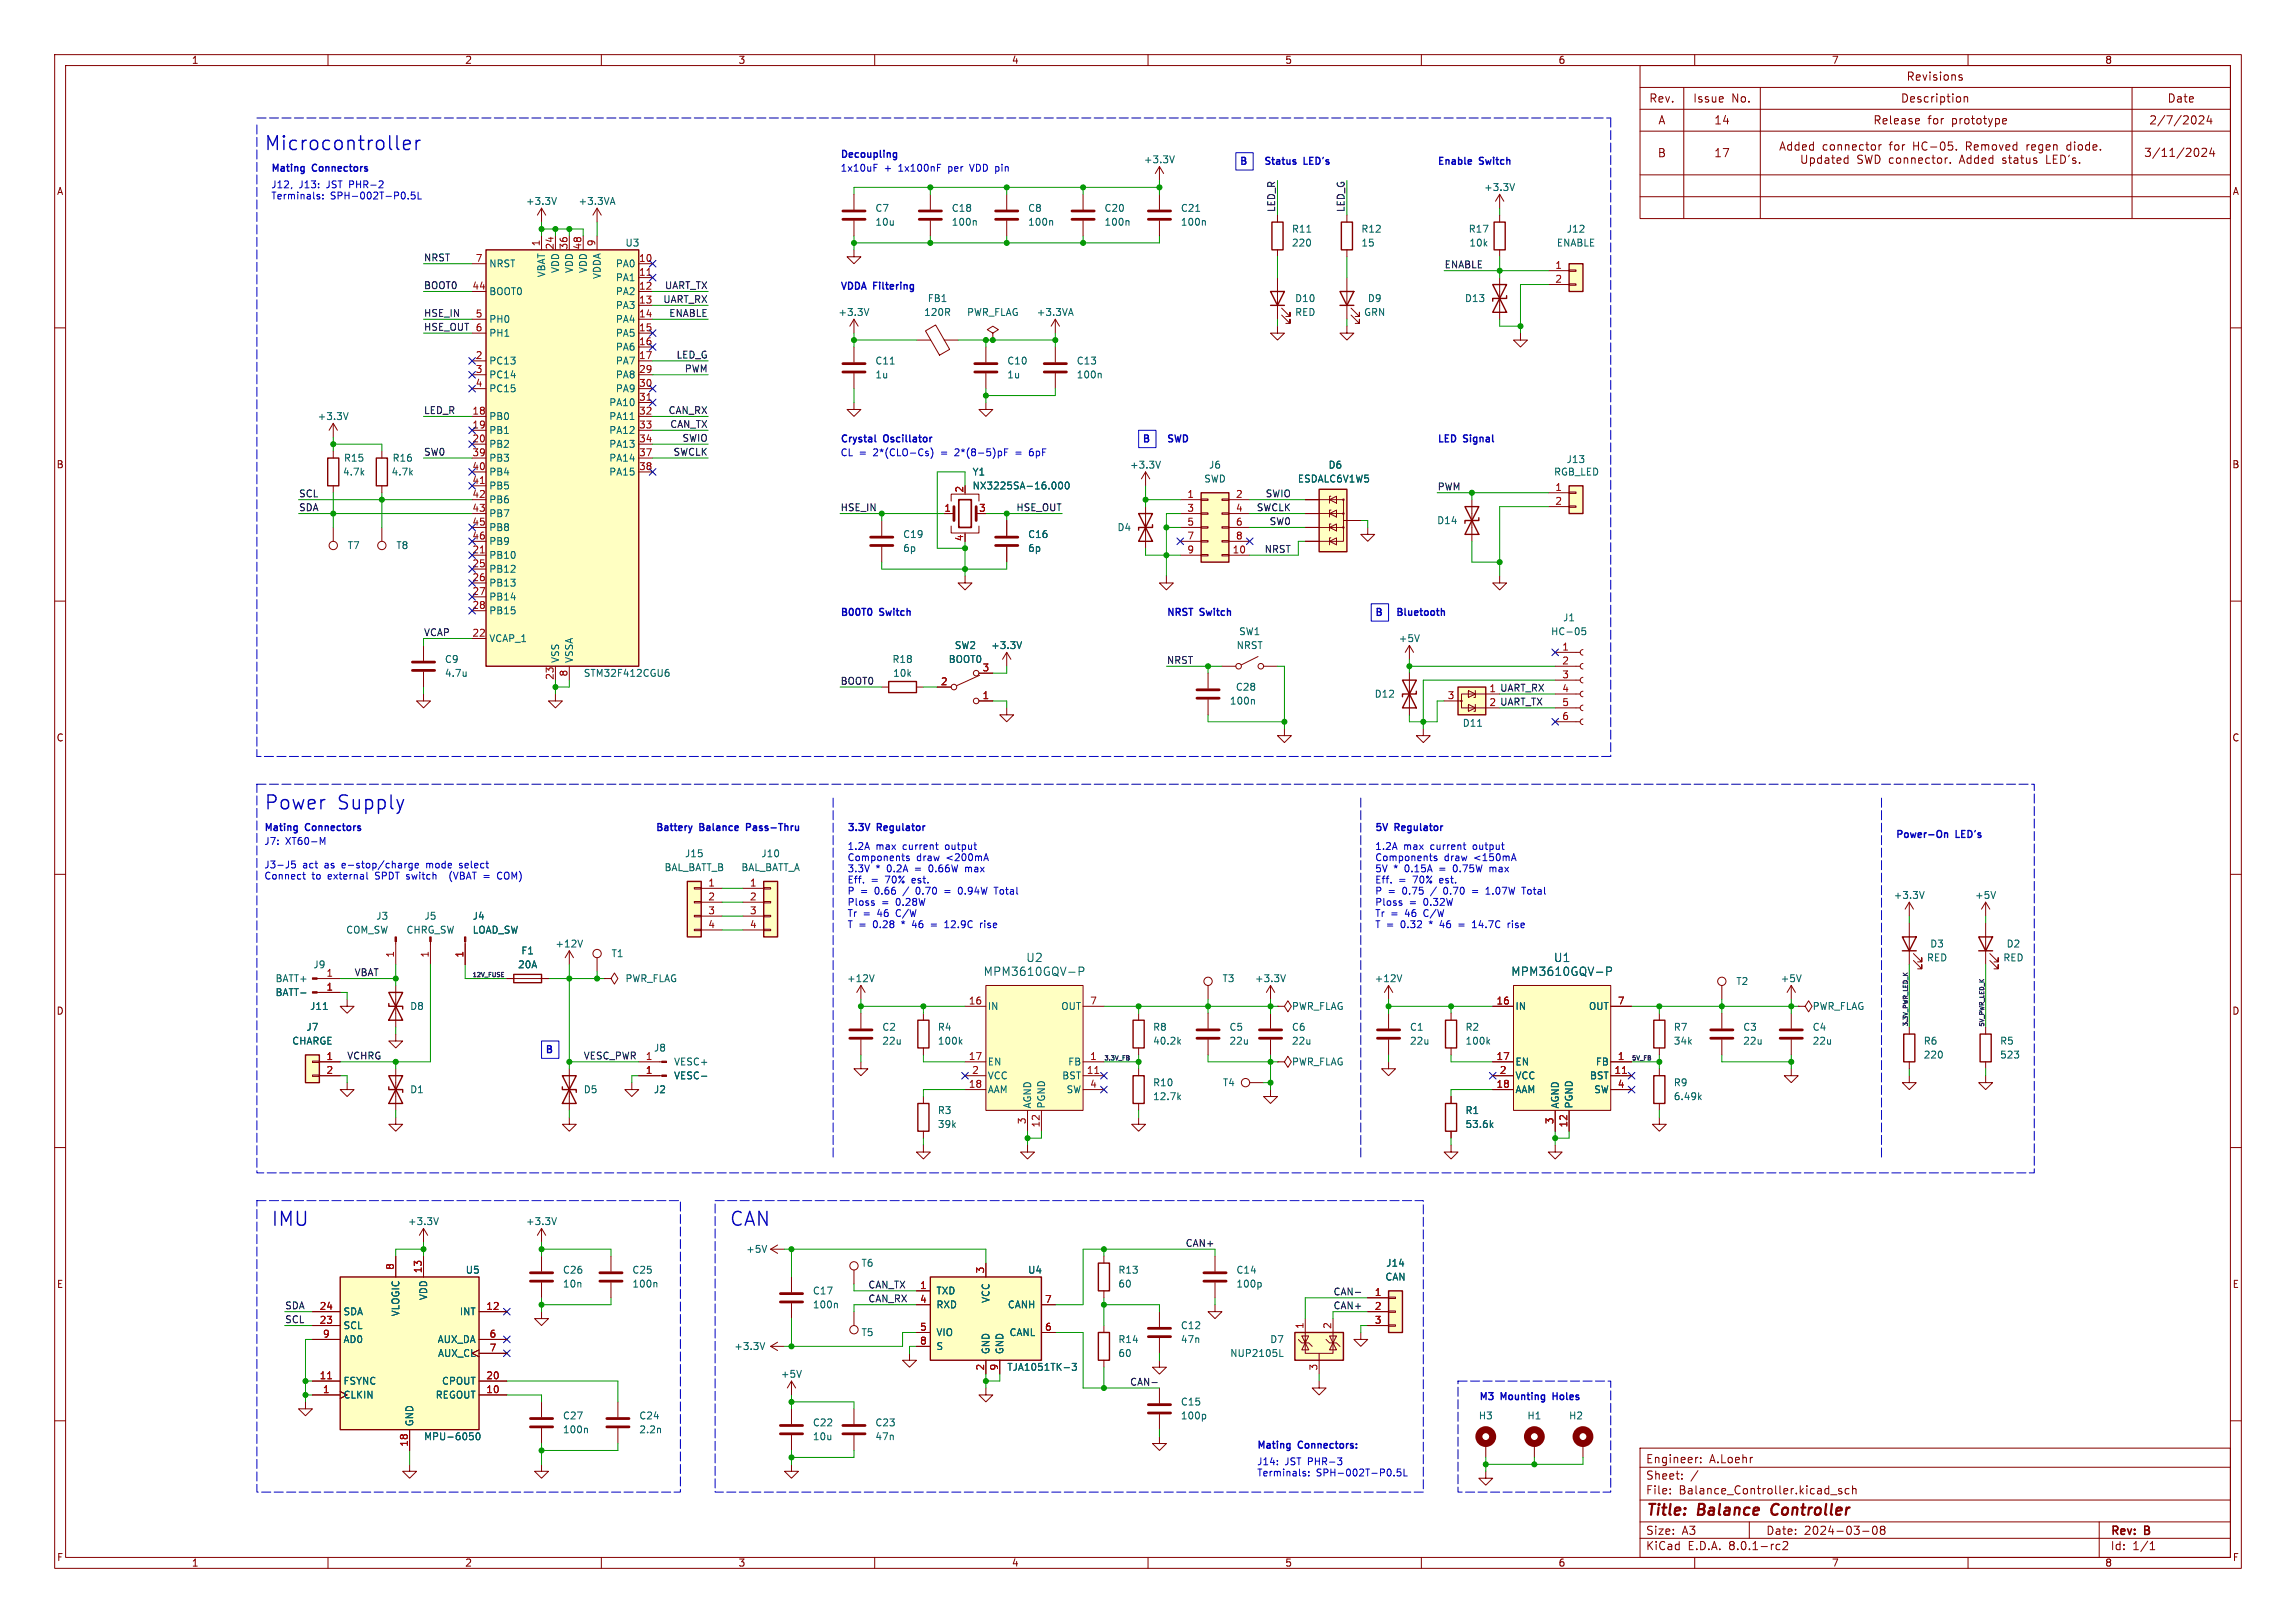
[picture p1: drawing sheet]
<svg xmlns="http://www.w3.org/2000/svg" width="420mm" height="297mm" viewBox="0 0 420 297" stroke-linecap="round" stroke-linejoin="round" font-family="sans-serif">
<defs><g id="words">
<g font-size="3.5" fill="#0000c2">
<text x="48.3" y="27.7">Microcontroller</text>
<text x="48.3" y="148.3">Power</text>
<text x="61.7" y="148.3">Supply</text>
<text x="49.5" y="224.5">IMU</text>
<text x="133.3" y="224.5">CAN</text>
</g>
<g font-size="2.8" fill="#840000">
<text x="301" y="277.9">Title:</text>
<text x="310.6" y="277.9">Balance</text>
<text x="324.9" y="277.9">Controller</text>
</g>
<g font-size="2.1" fill="#840000">
<text x="348.7" y="15">Revisions</text>
<text x="301.6" y="19">Rev.</text>
<text x="303.3" y="23">A</text>
<text x="309.6" y="19">Issue</text>
<text x="313.5" y="23">14</text>
<text x="316.7" y="19">No.</text>
<text x="342.6" y="23">Release</text>
<text x="347.6" y="19">Description</text>
<text x="352.6" y="23">for</text>
<text x="357.1" y="23">prototype</text>
<text x="393.1" y="23">2/7/2024</text>
<text x="396.4" y="19">Date</text>
<text x="303.2" y="29">B</text>
<text x="313.5" y="29">17</text>
<text x="323.7" y="29">HC-05.</text>
<text x="333.5" y="29">Removed</text>
<text x="344.7" y="29">regen</text>
<text x="370.8" y="29">SWD connector.</text>
<text x="389.8" y="29">Added</text>
<text x="397.7" y="29">status</text>
<text x="301" y="268">Engineer:</text>
<text x="312.7" y="268">A.Loehr</text>
<text x="301" y="273.7">File:</text>
<text x="301" y="271">Sheet:</text>
<text x="307.1" y="273.7">Balance_Controller.kicad_sch</text>
<text x="301" y="281.1">Size:</text>
<text x="307.6" y="281.1">A3</text>
<text x="323" y="281.1">Date:</text>
<text x="330" y="281.1">2024-03-08</text>
<text x="386" y="281.3">Rev:</text>
<text x="392.4" y="281.3">B</text>
<text x="301" y="283.9">KiCad</text>
<text x="308.7" y="283.9">E.D.A.</text>
<text x="316.3" y="283.9">8.0.1-rc2</text>
<text x="386" y="283.9">Id:</text>
<text x="390.1" y="283.9">1/1</text>
</g>
<g font-size="2.1" fill="#006464">
<text x="179.8" y="178.8">MPM3610GQV-P</text>
<text x="187.6" y="176.3">U2</text>
<text x="276.3" y="178.8">MPM3610GQV-P</text>
<text x="284.1" y="176.3">U1</text>
</g>
<g font-size="1.8" fill="#840000">
<text x="35" y="11.9">1</text>
<text x="85" y="11.9">2</text>
<text x="135" y="11.9">3</text>
<text x="185" y="11.9">4</text>
<text x="235" y="11.9">5</text>
<text x="285" y="11.9">6</text>
<text x="335" y="11.9">7</text>
<text x="385" y="11.9">8</text>
<text x="10.3" y="35.9">A</text>
<text x="408.3" y="35.9">A</text>
<text x="10.3" y="85.9">B</text>
<text x="408.2" y="85.9">B</text>
<text x="10.3" y="135.9">C</text>
<text x="408.2" y="135.9">C</text>
<text x="10.3" y="185.9">D</text>
<text x="408.2" y="185.9">D</text>
<text x="10.3" y="235.9">E</text>
<text x="408.3" y="235.9">E</text>
<text x="10.3" y="285.9">F</text>
<text x="35" y="286.9">1</text>
<text x="85" y="286.9">2</text>
<text x="135" y="286.9">3</text>
<text x="185" y="286.9">4</text>
<text x="235" y="286.9">5</text>
<text x="285" y="286.9">6</text>
<text x="335" y="286.9">7</text>
<text x="385" y="286.9">8</text>
<text x="408.3" y="285.9">F</text>
</g>
<g font-size="1.8" fill="#0000c2">
<text x="153.7" y="29">Decoupling</text>
<text x="49.5" y="34.5">J12,</text>
<text x="49.5" y="31.5">Mating</text>
<text x="54.7" y="34.5">J13:</text>
<text x="57.2" y="31.5">Connectors</text>
<text x="59.9" y="34.5">JST PHR-2</text>
<text x="153.7" y="31.5">1x10uF</text>
<text x="161.7" y="31.5">+</text>
<text x="164.5" y="31.5">1x100nF</text>
<text x="173.8" y="31.5">per</text>
<text x="177.9" y="31.5">VDD pin</text>
<text x="226.7" y="30.2">B</text>
<text x="231.1" y="30.2">Status</text>
<text x="238.6" y="30.2">LED's</text>
<text x="262.9" y="30.2">Enable</text>
<text x="270.7" y="30.2">Switch</text>
<text x="49.5" y="36.6">Terminals:</text>
<text x="60.4" y="36.6">SPH-002T-P0.5L</text>
<text x="153.7" y="53.1">VDDA Filtering</text>
<text x="153.7" y="81">Crystal</text>
<text x="153.7" y="83.6">CL =</text>
<text x="159.9" y="83.6">2*(CLO-Cs)</text>
<text x="161.7" y="81">Oscillator</text>
<text x="172.4" y="83.6">=</text>
<text x="175.2" y="83.6">2*(8-5)pF</text>
<text x="189.2" y="83.6">6pF</text>
<text x="208.9" y="81">B</text>
<text x="213.4" y="81">SWD</text>
<text x="262.9" y="81">LED</text>
<text x="267.8" y="81">Signal</text>
<text x="153.7" y="112.8">B00T0</text>
<text x="161" y="112.8">Switch</text>
<text x="213.4" y="112.8">NRST</text>
<text x="219.6" y="112.8">Switch</text>
<text x="251.5" y="112.8">B</text>
<text x="255.3" y="112.8">Bluetooth</text>
<text x="48.3" y="154.7">J7:</text>
<text x="48.3" y="152.2">Mating</text>
<text x="52.2" y="154.7">XT60-M</text>
<text x="56" y="152.2">Connectors</text>
<text x="119.9" y="152.2">Battery</text>
<text x="128.1" y="152.2">Balance</text>
<text x="137.1" y="152.2">Pass-Thru</text>
<text x="154.9" y="155.6">1.2A</text>
<text x="154.9" y="152.2">3.3V</text>
<text x="160.2" y="155.6">max</text>
<text x="160.5" y="152.2">Regulator</text>
<text x="165.3" y="155.6">current</text>
<text x="173.2" y="155.6">output</text>
<text x="251.5" y="155.6">1.2A</text>
<text x="251.5" y="152.2">5V</text>
<text x="255.2" y="152.2">Regulator</text>
<text x="256.7" y="155.6">max</text>
<text x="261.8" y="155.6">current</text>
<text x="269.7" y="155.6">output</text>
<text x="346.7" y="153.4">Power-On</text>
<text x="357.9" y="153.4">LED's</text>
<text x="48.3" y="159">J3-J5</text>
<text x="48.3" y="161">Connect</text>
<text x="55.4" y="159">act</text>
<text x="57.1" y="161">to</text>
<text x="59.5" y="159">as</text>
<text x="60.1" y="161">external</text>
<text x="62.8" y="159">e-stop/charge</text>
<text x="68.9" y="161">SPDT switch</text>
<text x="78.5" y="159">mode</text>
<text x="83.1" y="161">(VBAT =</text>
<text x="84.7" y="159">select</text>
<text x="92.3" y="161">COM)</text>
<text x="154.9" y="157.7">Components</text>
<text x="154.9" y="159.7">3.3V</text>
<text x="154.9" y="161.8">Eff.</text>
<text x="159.3" y="161.8">=</text>
<text x="160.2" y="159.7">*</text>
<text x="162.1" y="161.8">70%</text>
<text x="162.4" y="159.7">0.2A</text>
<text x="167.1" y="161.8">est.</text>
<text x="167.6" y="159.7">=</text>
<text x="167.7" y="157.7">draw</text>
<text x="170.4" y="159.7">0.66W</text>
<text x="173.2" y="157.7">&lt;200mA</text>
<text x="177.2" y="159.7">max</text>
<text x="251.5" y="157.7">Components</text>
<text x="251.5" y="159.7">5V</text>
<text x="251.5" y="161.8">Eff.</text>
<text x="254.9" y="159.7">*</text>
<text x="255.8" y="161.8">=</text>
<text x="257.1" y="159.7">0.15A</text>
<text x="258.6" y="161.8">70%</text>
<text x="263.6" y="159.7">=</text>
<text x="263.6" y="161.8">est.</text>
<text x="264.2" y="157.7">draw</text>
<text x="266.3" y="159.7">0.75W</text>
<text x="269.8" y="157.7">&lt;150mA</text>
<text x="273.2" y="159.7">max</text>
<text x="154.9" y="163.8">P</text>
<text x="154.9" y="165.8">Ploss</text>
<text x="154.9" y="167.9">Tr</text>
<text x="157.4" y="163.8">=</text>
<text x="157.9" y="167.9">=</text>
<text x="160.1" y="163.8">0.66</text>
<text x="160.6" y="167.9">46</text>
<text x="161.3" y="165.8">=</text>
<text x="164" y="165.8">0.28W</text>
<text x="164.2" y="167.9">C/W</text>
<text x="165.5" y="163.8">/</text>
<text x="168" y="163.8">0.70</text>
<text x="176.2" y="163.8">0.94W</text>
<text x="183" y="163.8">Total</text>
<text x="251.5" y="163.8">P</text>
<text x="251.5" y="165.8">Ploss</text>
<text x="251.5" y="167.9">Tr</text>
<text x="253.9" y="163.8">=</text>
<text x="254.4" y="167.9">=</text>
<text x="256.6" y="163.8">0.75</text>
<text x="257.1" y="167.9">46</text>
<text x="257.8" y="165.8">=</text>
<text x="260.5" y="165.8">0.32W</text>
<text x="260.7" y="167.9">C/W</text>
<text x="262" y="163.8">/</text>
<text x="264.5" y="163.8">0.70</text>
<text x="272.7" y="163.8">1.07W</text>
<text x="279.6" y="163.8">Total</text>
<text x="154.9" y="169.9">T =</text>
<text x="159.8" y="169.9">0.28</text>
<text x="165.2" y="169.9">*</text>
<text x="167.4" y="169.9">46</text>
<text x="173.7" y="169.9">12.9C</text>
<text x="180.4" y="169.9">rise</text>
<text x="251.5" y="169.9">T =</text>
<text x="256.3" y="169.9">0.32</text>
<text x="261.7" y="169.9">*</text>
<text x="263.9" y="169.9">46</text>
<text x="270.2" y="169.9">14.7C</text>
<text x="276.9" y="169.9">rise</text>
<text x="99.7" y="192.8">B</text>
<text x="270.5" y="256.3">M3</text>
<text x="274.6" y="256.3">Mounting</text>
<text x="284.7" y="256.3">Holes</text>
<text x="229.9" y="265.2">Mating</text>
<text x="229.9" y="268.2">J14:</text>
<text x="235" y="268.2">JST PHR-3</text>
<text x="237.6" y="265.2">Connectors:</text>
<text x="229.9" y="270.3">Terminals:</text>
<text x="240.8" y="270.3">SPH-002T-P0.5L</text>
</g>
<g font-size="1.8" fill="#006464">
<text x="209.1" y="30.1">+3.3V</text>
<text x="271.4" y="35.2">+3.3V</text>
<text x="96.1" y="37.7">+3.3V</text>
<text x="105.7" y="37.7">+3.3VA</text>
<text x="160" y="39">C7</text>
<text x="160" y="41.5">10u</text>
<text x="174" y="41.5">100n</text>
<text x="174" y="39">C18</text>
<text x="188" y="39">C8</text>
<text x="188" y="41.5">100n</text>
<text x="201.9" y="41.5">100n</text>
<text x="201.9" y="39">C20</text>
<text x="215.9" y="41.5">100n</text>
<text x="215.9" y="39">C21</text>
<text x="114.3" y="45.3">U3</text>
<text x="236.2" y="45.3">220</text>
<text x="236.2" y="42.8">R11</text>
<text x="248.9" y="42.8">R12</text>
<text x="248.9" y="45.3">15</text>
<text x="268.6" y="42.8">R17</text>
<text x="268.7" y="45.3">10k</text>
<text x="284.7" y="45.3">ENABLE</text>
<text x="286.5" y="42.8">J12</text>
<text x="89.4" y="49.1">NRST</text>
<text x="99.9" y="50.8" transform="rotate(-90 99.9 50.8)">VBAT</text>
<text x="102.5" y="50.1" transform="rotate(-90 102.5 50.1)">VDD</text>
<text x="105" y="50.1" transform="rotate(-90 105 50.1)">VDD</text>
<text x="107.5" y="50.1" transform="rotate(-90 107.5 50.1)">VDD</text>
<text x="110.1" y="51.1" transform="rotate(-90 110.1 51.1)">VDDA</text>
<text x="112.6" y="49.1">PA0</text>
<text x="112.6" y="51.7">PA1</text>
<text x="89.4" y="54.2">BOOT0</text>
<text x="89.4" y="59.3">PH0</text>
<text x="112.6" y="54.2">PA2</text>
<text x="112.6" y="56.7">PA3</text>
<text x="112.6" y="59.3">PA4</text>
<text x="153.3" y="58">+3.3V</text>
<text x="168.9" y="58">120R</text>
<text x="169.6" y="55.5">FB1</text>
<text x="176.8" y="58">PWR_FLAG</text>
<text x="189.6" y="58">+3.3VA</text>
<text x="236.8" y="55.5">D10</text>
<text x="236.8" y="58">RED</text>
<text x="249.4" y="58">GRN</text>
<text x="250.1" y="55.5">D9</text>
<text x="267.9" y="55.5">D13</text>
<text x="89.4" y="61.8">PH1</text>
<text x="112.6" y="61.8">PA5</text>
<text x="112.6" y="64.4">PA6</text>
<text x="89.4" y="66.9">PC13</text>
<text x="89.4" y="69.4">PC14</text>
<text x="89.4" y="72">PC15</text>
<text x="112.6" y="66.9">PA7</text>
<text x="112.6" y="69.4">PA8</text>
<text x="112.6" y="72">PA9</text>
<text x="160" y="69.4">1u</text>
<text x="160" y="66.9">C11</text>
<text x="184.2" y="69.4">1u</text>
<text x="184.2" y="66.9">C10</text>
<text x="196.9" y="69.4">100n</text>
<text x="196.9" y="66.9">C13</text>
<text x="58" y="77.1">+3.3V</text>
<text x="89.4" y="77.1">PB0</text>
<text x="111.4" y="74.5">PA10</text>
<text x="111.4" y="77.1">PA11</text>
<text x="89.4" y="79.6">PB1</text>
<text x="89.4" y="82.1">PB2</text>
<text x="111.4" y="79.6">PA12</text>
<text x="111.4" y="82.1">PA13</text>
<text x="62.6" y="87.2">4.7k</text>
<text x="62.8" y="84.7">R15</text>
<text x="71.5" y="87.2">4.7k</text>
<text x="71.7" y="84.7">R16</text>
<text x="89.4" y="84.7">PB3</text>
<text x="89.4" y="87.2">PB4</text>
<text x="89.4" y="89.8">PB5</text>
<text x="111.4" y="84.7">PA14</text>
<text x="111.4" y="87.2">PA15</text>
<text x="177.8" y="87.2">Y1</text>
<text x="177.8" y="89.8">NX3225SA-16.000</text>
<text x="206.6" y="86">+3.3V</text>
<text x="220.2" y="88.5">SWD</text>
<text x="221.1" y="86">J6</text>
<text x="237.3" y="88.5">ESDALC6V1W5</text>
<text x="242.9" y="86">D6</text>
<text x="284.2" y="87.2">RGB_LED</text>
<text x="286.5" y="84.9">J13</text>
<text x="89.4" y="92.3">PB6</text>
<text x="89.4" y="94.8">PB7</text>
<text x="63.5" y="100.7">T7</text>
<text x="72.4" y="100.7">T8</text>
<text x="89.4" y="97.4">PB8</text>
<text x="89.4" y="99.9">PB9</text>
<text x="165.1" y="101.2">6p</text>
<text x="165.1" y="98.7">C19</text>
<text x="188" y="101.2">6p</text>
<text x="188" y="98.7">C16</text>
<text x="204.3" y="97.4">D4</text>
<text x="262.8" y="96.1">D14</text>
<text x="89.4" y="102.5">PB10</text>
<text x="89.4" y="105">PB12</text>
<text x="89.4" y="107.5">PB13</text>
<text x="89.4" y="110.1">PB14</text>
<text x="89.4" y="112.6">PB15</text>
<text x="285.8" y="113.9">J1</text>
<text x="89.4" y="117.7">VCAP_1</text>
<text x="174.6" y="119">SW2</text>
<text x="181.2" y="119">+3.3V</text>
<text x="226.1" y="119">NRST</text>
<text x="226.6" y="116.4">SW1</text>
<text x="255.8" y="117.7">+5V</text>
<text x="283.6" y="116.4">HC-05</text>
<text x="81.3" y="121.5">C9</text>
<text x="81.3" y="124.1">4.7u</text>
<text x="102.5" y="121.4" transform="rotate(-90 102.5 121.4)">VSS</text>
<text x="105" y="121.4" transform="rotate(-90 105 121.4)">VSSA</text>
<text x="106.7" y="124.1">STM32F412CGU6</text>
<text x="163.2" y="121.5">R18</text>
<text x="163.3" y="124.1">10k</text>
<text x="173.4" y="121.5">BOOT0</text>
<text x="224.9" y="129.1">100n</text>
<text x="226" y="126.6">C28</text>
<text x="251.4" y="127.9">D12</text>
<text x="267.5" y="133.2">D11</text>
<text x="121.5" y="159.6">BAL_BATT_B</text>
<text x="125.2" y="157.1">J15</text>
<text x="135.5" y="159.6">BAL_BATT_A</text>
<text x="139.2" y="157.1">J10</text>
<text x="346.3" y="164.7">+3.3V</text>
<text x="361.2" y="164.7">+5V</text>
<text x="63.2" y="171">COM_SW</text>
<text x="68.7" y="168.5">J3</text>
<text x="74.3" y="171">CHRG_SW</text>
<text x="77.5" y="168.5">J5</text>
<text x="86.4" y="168.5">J4</text>
<text x="86.4" y="171">LOAD_SW</text>
<text x="101.5" y="173.6">+12V</text>
<text x="353" y="173.6">D3</text>
<text x="367" y="173.6">D2</text>
<text x="50.3" y="179.9">BATT+</text>
<text x="57.2" y="177.4">J9</text>
<text x="94.7" y="177.4">20A</text>
<text x="95.3" y="174.9">F1</text>
<text x="111.8" y="175.4">T1</text>
<text x="114.3" y="179.9">PWR_FLAG</text>
<text x="154.8" y="179.9">+12V</text>
<text x="223.5" y="179.9">T3</text>
<text x="229.5" y="179.9">+3.3V</text>
<text x="251.4" y="179.9">+12V</text>
<text x="325.6" y="179.9">+5V</text>
<text x="352.4" y="176.1">RED</text>
<text x="366.4" y="176.1">RED</text>
<text x="50.3" y="182.5">BATT-</text>
<text x="56.6" y="185">J11</text>
<text x="74.9" y="185">D8</text>
<text x="180.6" y="185">IN</text>
<text x="194" y="185">OUT</text>
<text x="236.2" y="185">PWR_FLAG</text>
<text x="277.1" y="185">IN</text>
<text x="290.6" y="185">OUT</text>
<text x="317.5" y="180.4">T2</text>
<text x="331.5" y="185">PWR_FLAG</text>
<text x="53.4" y="191.4">CHARGE</text>
<text x="56" y="188.8">J7</text>
<text x="161.3" y="188.8">C2</text>
<text x="161.3" y="191.4">22u</text>
<text x="171.5" y="188.8">R4</text>
<text x="171.5" y="191.4">100k</text>
<text x="210.8" y="188.8">R8</text>
<text x="210.8" y="191.4">40.2k</text>
<text x="224.8" y="188.8">C5</text>
<text x="224.8" y="191.4">22u</text>
<text x="236.2" y="188.8">C6</text>
<text x="236.2" y="191.4">22u</text>
<text x="257.8" y="188.8">C1</text>
<text x="257.8" y="191.4">22u</text>
<text x="268" y="188.8">R2</text>
<text x="268" y="191.4">100k</text>
<text x="306.1" y="188.8">R7</text>
<text x="306.1" y="191.4">34k</text>
<text x="318.8" y="188.8">C3</text>
<text x="318.8" y="191.4">22u</text>
<text x="331.5" y="188.8">C4</text>
<text x="331.5" y="191.4">22u</text>
<text x="351.8" y="191.4">R6</text>
<text x="365.8" y="191.4">R5</text>
<text x="119.5" y="192.6">J8</text>
<text x="123.2" y="197.7">VESC-</text>
<text x="123.2" y="195.2">VESC+</text>
<text x="180.6" y="195.2">EN</text>
<text x="180.6" y="197.7">VCC</text>
<text x="194.2" y="197.7">BST</text>
<text x="195.3" y="195.2">FB</text>
<text x="236.2" y="195.2">PWR_FLAG</text>
<text x="277.1" y="195.2">EN</text>
<text x="277.1" y="197.7">VCC</text>
<text x="290.7" y="197.7">BST</text>
<text x="291.8" y="195.2">FB</text>
<text x="351.8" y="193.9">220</text>
<text x="365.8" y="193.9">523</text>
<text x="74.9" y="200.3">D1</text>
<text x="106.7" y="200.3">D5</text>
<text x="119.5" y="200.3">J2</text>
<text x="180.6" y="200.3">AAM</text>
<text x="188.8" y="202.9" transform="rotate(-90 188.8 202.9)">AGND</text>
<text x="191.4" y="202.9" transform="rotate(-90 191.4 202.9)">PGND</text>
<text x="195" y="200.3">SW</text>
<text x="210.8" y="199">R10</text>
<text x="210.8" y="201.5">12.7k</text>
<text x="223.6" y="199">T4</text>
<text x="277.1" y="200.3">AAM</text>
<text x="285.3" y="202.9" transform="rotate(-90 285.3 202.9)">AGND</text>
<text x="287.9" y="202.9" transform="rotate(-90 287.9 202.9)">PGND</text>
<text x="291.5" y="200.3">SW</text>
<text x="306.1" y="199">R9</text>
<text x="306.1" y="201.5">6.49k</text>
<text x="171.5" y="204.1">R3</text>
<text x="171.5" y="206.6">39k</text>
<text x="268" y="204.1">R1</text>
<text x="268" y="206.6">53.6k</text>
<text x="74.5" y="224.4">+3.3V</text>
<text x="96.1" y="224.4">+3.3V</text>
<text x="85.1" y="233.3">U5</text>
<text x="102.9" y="233.3">C26</text>
<text x="115.6" y="233.3">C25</text>
<text x="136.4" y="229.5">+5V</text>
<text x="157.5" y="232">T6</text>
<text x="188" y="233.3">U4</text>
<text x="204.5" y="233.3">R13</text>
<text x="226.1" y="233.3">C14</text>
<text x="253.5" y="232">J14</text>
<text x="78.3" y="238" transform="rotate(-90 78.3 238)">VDD</text>
<text x="102.9" y="235.8">10n</text>
<text x="115.6" y="235.8">100n</text>
<text x="148.6" y="239.6">100n</text>
<text x="148.6" y="237.1">C17</text>
<text x="171.2" y="237.1">TXD</text>
<text x="171.2" y="239.6">RXD</text>
<text x="181.2" y="238.5" transform="rotate(-90 181.2 238.5)">VCC</text>
<text x="184.3" y="239.6">CANH</text>
<text x="204.5" y="235.8">60</text>
<text x="226.1" y="235.8">100p</text>
<text x="253.3" y="234.5">CAN</text>
<text x="62.7" y="243.4">SCL</text>
<text x="62.7" y="240.9">SDA</text>
<text x="62.7" y="246">AD0</text>
<text x="73.3" y="241" transform="rotate(-90 73.3 241)">VLOGIC</text>
<text x="80" y="246">AUX_DA</text>
<text x="84" y="240.9">INT</text>
<text x="157.5" y="244.7">T5</text>
<text x="171.2" y="244.7">VIO</text>
<text x="184.6" y="244.7">CANL</text>
<text x="204.5" y="246">R14</text>
<text x="215.9" y="243.4">C12</text>
<text x="215.9" y="246">47n</text>
<text x="232.3" y="246">D7</text>
<text x="80" y="248.5">AUX_CL</text>
<text x="134.2" y="247.2">+3.3V</text>
<text x="171.2" y="247.2">S</text>
<text x="181.2" y="247.9" transform="rotate(-90 181.2 247.9)">GND</text>
<text x="183.7" y="247.9" transform="rotate(-90 183.7 247.9)">GND</text>
<text x="184.2" y="251.1">TJA1051TK-3</text>
<text x="204.5" y="248.5">60</text>
<text x="224.9" y="248.5">NUP2105L</text>
<text x="62.7" y="256.1">CLKIN</text>
<text x="62.7" y="253.6">FSYNC</text>
<text x="79.6" y="256.1">REGOUT</text>
<text x="80.8" y="253.6">CPOUT</text>
<text x="142.7" y="252.3">+5V</text>
<text x="215.9" y="257.4">C15</text>
<text x="75.8" y="261.1" transform="rotate(-90 75.8 261.1)">GND</text>
<text x="77.5" y="263.8">MPU-6050</text>
<text x="102.9" y="262.5">100n</text>
<text x="102.9" y="259.9">C27</text>
<text x="116.8" y="259.9">C24</text>
<text x="116.8" y="262.5">2.2n</text>
<text x="148.6" y="261.2">C22</text>
<text x="148.6" y="263.8">10u</text>
<text x="160" y="261.2">C23</text>
<text x="160" y="263.8">47n</text>
<text x="215.9" y="259.9">100p</text>
<text x="270.4" y="259.9">H3</text>
<text x="279.3" y="259.9">H1</text>
<text x="286.9" y="259.9">H2</text>
</g>
<g font-size="1.8" fill="#0f0f0f">
<text x="233.3" y="38.9" transform="rotate(-90 233.3 38.9)">LED_R</text>
<text x="246" y="38.9" transform="rotate(-90 246 38.9)">LED_G</text>
<text x="77.5" y="47.9">NRST</text>
<text x="77.5" y="53">BOOT0</text>
<text x="121.5" y="53">UART_TX</text>
<text x="264.2" y="49.2">ENABLE</text>
<text x="77.5" y="58.1">HSE_IN</text>
<text x="121.2" y="55.5">UART_RX</text>
<text x="122.3" y="58.1">ENABLE</text>
<text x="77.5" y="60.6">HSE_OUT 6</text>
<text x="123.7" y="65.7">LED_G</text>
<text x="125.2" y="68.2">PWM</text>
<text x="77.5" y="75.9">LED_R</text>
<text x="122.2" y="75.9">CAN_RX</text>
<text x="77.5" y="83.5">SW0</text>
<text x="122.5" y="78.4">CAN_TX</text>
<text x="123.1" y="83.5">SWCLK</text>
<text x="124.7" y="80.9">SWIO</text>
<text x="262.9" y="89.8">PWM</text>
<text x="54.6" y="91.1">SCL</text>
<text x="54.6" y="93.6">SDA</text>
<text x="153.7" y="93.6">HSE_IN</text>
<text x="185.8" y="93.6">HSE_OUT</text>
<text x="229.8" y="93.6">SWCLK</text>
<text x="231.4" y="91.1">SWIO</text>
<text x="231.2" y="101.3">NRST</text>
<text x="232.1" y="96.2">SW0</text>
<text x="77.5" y="116.5">VCAP</text>
<text x="153.7" y="125.4">BOOT0</text>
<text x="213.4" y="121.6">NRST</text>
<text x="272.3" y="126.7">1 UART_RX</text>
<text x="272.3" y="129.3">2 UART_TX</text>
<text x="64.8" y="178.7">VBAT</text>
<text x="63.4" y="194">VCHRG</text>
<text x="106.7" y="194">VESC_PWR</text>
<text x="216.8" y="228.3">CAN+</text>
<text x="52.1" y="239.7">SDA</text>
<text x="158.7" y="238.4">CAN_RX</text>
<text x="158.7" y="235.9">CAN_TX</text>
<text x="243.8" y="237.1">CAN-</text>
<text x="243.8" y="239.7">CAN+</text>
<text x="52.1" y="242.2">SCL</text>
<text x="206.6" y="253.7">CAN-</text>
</g>
<g font-size="1.8" fill="#a90000">
<text x="98.8" y="45.2" transform="rotate(-90 98.8 45.2)">1</text>
<text x="101.3" y="45.8" transform="rotate(-90 101.3 45.8)">24</text>
<text x="103.9" y="45.8" transform="rotate(-90 103.9 45.8)">36</text>
<text x="106.4" y="45.8" transform="rotate(-90 106.4 45.8)">48</text>
<text x="109" y="45.2" transform="rotate(-90 109 45.2)">9</text>
<text x="86.3" y="53.1">44</text>
<text x="86.9" y="48">7</text>
<text x="116.8" y="48">10</text>
<text x="116.8" y="50.5">11</text>
<text x="116.8" y="53.1">12</text>
<text x="284.4" y="49.3">1</text>
<text x="284.4" y="51.8">2</text>
<text x="86.9" y="58.2">5</text>
<text x="116.8" y="55.6">13</text>
<text x="116.8" y="58.2">14</text>
<text x="86.9" y="65.8">2</text>
<text x="116.8" y="60.7">15</text>
<text x="116.8" y="63.2">16</text>
<text x="116.8" y="65.8">17</text>
<text x="86.9" y="68.3">3</text>
<text x="86.9" y="70.9">4</text>
<text x="116.8" y="68.3">29</text>
<text x="116.8" y="70.9">30</text>
<text x="86.3" y="75.9">18</text>
<text x="116.8" y="73.4">31</text>
<text x="116.8" y="75.9">32</text>
<text x="86.3" y="78.5">19</text>
<text x="86.3" y="81">20</text>
<text x="86.3" y="83.6">39</text>
<text x="116.8" y="78.5">33</text>
<text x="116.8" y="81">34</text>
<text x="116.8" y="83.6">37</text>
<text x="86.3" y="86.1">40</text>
<text x="86.3" y="88.6">41</text>
<text x="116.8" y="86.1">38</text>
<text x="284.4" y="89.9">1</text>
<text x="86.3" y="91.2">42</text>
<text x="86.3" y="93.7">43</text>
<text x="172.6" y="93.7">1</text>
<text x="176.3" y="90.2" transform="rotate(-90 176.3 90.2)">2</text>
<text x="179" y="93.7">3</text>
<text x="217.1" y="91.2">1</text>
<text x="217.1" y="93.7">3</text>
<text x="226" y="91.2">2</text>
<text x="226" y="93.7">4</text>
<text x="284.4" y="92.5">2</text>
<text x="86.3" y="101.3">21</text>
<text x="86.3" y="96.3">45</text>
<text x="86.3" y="98.8">46</text>
<text x="176.3" y="99.1" transform="rotate(-90 176.3 99.1)">4</text>
<text x="217.1" y="96.3">5</text>
<text x="217.1" y="98.8">7</text>
<text x="217.1" y="101.3">9</text>
<text x="225.4" y="101.3">10</text>
<text x="226" y="96.3">6</text>
<text x="226" y="98.8">8</text>
<text x="86.3" y="103.9">25</text>
<text x="86.3" y="106.4">26</text>
<text x="86.3" y="109">27</text>
<text x="86.3" y="111.5">28</text>
<text x="86.3" y="116.6">22</text>
<text x="285.7" y="119.1">1</text>
<text x="101.3" y="124.5" transform="rotate(-90 101.3 124.5)">23</text>
<text x="103.9" y="123.9" transform="rotate(-90 103.9 123.9)">8</text>
<text x="172" y="125.5">2</text>
<text x="179.6" y="122.9">3</text>
<text x="285.7" y="121.7">2</text>
<text x="285.7" y="124.2">3</text>
<text x="179.6" y="128">1</text>
<text x="264.7" y="128">3</text>
<text x="285.7" y="126.7">4</text>
<text x="285.7" y="129.3">5</text>
<text x="285.7" y="131.8">6</text>
<text x="129.5" y="162.3">1</text>
<text x="129.5" y="164.8">2</text>
<text x="129.5" y="167.4">3</text>
<text x="137.1" y="162.3">1</text>
<text x="137.1" y="164.8">2</text>
<text x="137.1" y="167.4">3</text>
<text x="129.5" y="169.9">4</text>
<text x="137.1" y="169.9">4</text>
<text x="59.6" y="178.8">1</text>
<text x="72.1" y="175.3" transform="rotate(-90 72.1 175.3)">1</text>
<text x="78.5" y="175.3" transform="rotate(-90 78.5 175.3)">1</text>
<text x="84.8" y="175.3" transform="rotate(-90 84.8 175.3)">1</text>
<text x="59.6" y="181.4">1</text>
<text x="177.1" y="183.9">16</text>
<text x="199.3" y="183.9">7</text>
<text x="273.6" y="183.9">16</text>
<text x="295.8" y="183.9">7</text>
<text x="59.6" y="194.1">1</text>
<text x="59.6" y="196.6">2</text>
<text x="118" y="196.6">1</text>
<text x="118" y="194.1">1</text>
<text x="177.1" y="194.1">17</text>
<text x="177.7" y="196.6">2</text>
<text x="198.7" y="196.6">11</text>
<text x="199.3" y="194.1">1</text>
<text x="273.6" y="194.1">17</text>
<text x="274.2" y="196.6">2</text>
<text x="295.2" y="196.6">11</text>
<text x="295.8" y="194.1">1</text>
<text x="177.1" y="199.1">18</text>
<text x="199.3" y="199.1">4</text>
<text x="273.6" y="199.1">18</text>
<text x="295.8" y="199.1">4</text>
<text x="187.7" y="205.8" transform="rotate(-90 187.7 205.8)">3</text>
<text x="190.2" y="206.4" transform="rotate(-90 190.2 206.4)">12</text>
<text x="284.2" y="205.8" transform="rotate(-90 284.2 205.8)">3</text>
<text x="286.8" y="206.4" transform="rotate(-90 286.8 206.4)">12</text>
<text x="72.1" y="232.5" transform="rotate(-90 72.1 232.5)">8</text>
<text x="77.2" y="233.1" transform="rotate(-90 77.2 233.1)">13</text>
<text x="180.1" y="233.1" transform="rotate(-90 180.1 233.1)">3</text>
<text x="58.4" y="239.8">24</text>
<text x="88.9" y="239.8">12</text>
<text x="168.2" y="236">1</text>
<text x="168.2" y="238.5">4</text>
<text x="191.1" y="238.5">7</text>
<text x="251.4" y="237.2">1</text>
<text x="251.4" y="239.8">2</text>
<text x="58.4" y="242.3">23</text>
<text x="59" y="244.9">9</text>
<text x="89.5" y="244.9">6</text>
<text x="168.2" y="243.6">5</text>
<text x="191.1" y="243.6">6</text>
<text x="238.5" y="243.3" transform="rotate(-90 238.5 243.3)">1</text>
<text x="243.6" y="243.3" transform="rotate(-90 243.6 243.3)">2</text>
<text x="251.4" y="242.3">3</text>
<text x="89.5" y="247.4">7</text>
<text x="168.2" y="246.1">8</text>
<text x="180.1" y="250.9" transform="rotate(-90 180.1 250.9)">2</text>
<text x="182.6" y="250.9" transform="rotate(-90 182.6 250.9)">9</text>
<text x="241" y="250.9" transform="rotate(-90 241 250.9)">3</text>
<text x="58.4" y="252.5">11</text>
<text x="59" y="255">1</text>
<text x="88.9" y="255">10</text>
<text x="88.9" y="252.5">20</text>
<text x="74.7" y="264.8" transform="rotate(-90 74.7 264.8)">18</text>
</g>
<g font-size="1.1" fill="#0f0f0f">
<text x="86.4" y="178.9">12V_FUSE</text>
<text x="349" y="188" transform="rotate(-90 349 188)">3.3V_PWR_LED_K</text>
<text x="363" y="188" transform="rotate(-90 363 188)">5V_PWR_LED_K</text>
<text x="201.9" y="194.1">3.3V_FB</text>
<text x="298.4" y="194.1">5V_FB</text>
</g>
</g></defs>
<g fill="none" stroke="#840000" stroke-width=".18">
<path d="M10 10h400v277h-400zM12 12h396v273h-396zM60 10v2M110 10v2M160 10v2M210 10v2M260 10v2M300 12h108v28h-108zM300 16h108M300 20h108M308 16v24M310 10v2"/>
<path d="M322 16v24M358.3 14l.7 .4-.3 .3-.4-.1M358.9 13.8l-.4-.1-.2 .2M359.3 17.7v1M359.3 17.8l.2-.1 .4 .1v.9M360 10v2M390 16v24M300 24h108M300 32h108M300 36h108M325.6 27.5l.5-1.5 .5 1.5M327.7 26v1.5"/>
<path d="M327.7 26.6l-.4-.1-.3 .3M329.1 26.6l-.5-.1-.2 .3M329.1 26v1.5M329.6 29.6l.3 .3h.3l.3-.3M330.4 26.8l-.2-.3-.4 .1-.1 .7M331.2 29l.4-.1 .3 .3v.4l-.2 .2h-.5M331.2 28.9v1.5M331.7 26.6l-.4-.1-.3 .3v.4l.1 .2h.6M331.7 26v1.5M333 28.9l-.5 .1v.6l.3 .3 .4-.1M333.2 28.4v1.5M333.8 29.7l.2 .2 .5-.1"/>
<path d="M334.2 26.6l-.4-.1-.3 .3M334.5 29.1v.8M334.8 26.8l.3-.3 .3 .1 .2 .2M335.2 29.7l.4 .2M336 29.7l.3 .2 .4-.1M336.2 26.6l.2-.1 .4 .1 .1 .9M336.2 26.5v1M337.3 29.6l.3 .3 .4-.1M337.6 26.6l.2-.1 .3 .1 .1 .9M337.6 26.5v1M338 28.4v1.5M339.6 26.8l-.2-.3-.5 .1v.7"/>
<path d="M340.7 29.6l-.3 .3-.6-.1M340.9 26.6l-.5-.1-.3 .3M341.2 28.4l.3 1.5 .3-1.1 .3 1.1 .4-1.5M341.3 26.5h.6M341.5 26v1.3M342.3 26.8l.3-.3 .3 .1 .2 .2-.1 .5M343 28.4a.76 .76 0 0 1 .9 .7 .76 .76 0 0 1-.9 .8zM343.7 26.5v1M344.1 26.5l-.2 .1-.2 .2M345.6 26.5h.5M346.1 26l-.3 .2v1.3M346.6 27.2v-.4l.3-.3 .4 .1 .1 .6"/>
<path d="M348 26.5v1M348.4 26.5l-.3 .1-.1 .2M350.1 26v1.5M350.1 26.7h.8M350.9 21.7l.2 .3-.7 .2M350.9 26v1.5M351 29.4l.7-.1-.1-.3-.4-.1-.2 .2v.7h.6M351 22.6l-.1 .1M352.5 26.1a.6 .6 0 0 0-.7 0 .6 .6 0 0 0-.2 .7 .56 .56 0 0 0 .3 .6 .56 .56 0 0 0 .6-.1M353 29l-.5-.1-.3 .3v.4l.2 .2h.6M353.1 26.9h1.2M353.4 28.9h.6"/>
<path d="M353.6 28.4v1.3l.4 .2M354.5 29l.2-.1 .4 .1 .1 .6-.2 .2-.3 .1-.2-.1zM355.1 26.1l.2-.1a.8 .8 0 0 1 .5 .7 .8 .8 0 0 1-.5 .8 1 1 0 0 1-.2-1.4zM355.8 28.9v1M356.3 28.9l-.3 .1-.2 .2M356.8 29.8v.1M357.1 26h-.7v.7l.2-.1h.5l.1 .2-.1 .5-.2 .2-.5-.2M357.9 27.3v.2M358.4 29.9l.5-1.5 .5 1.5M358.5 29.5h.7M359.7 26.8l.7-.1 .2-.2-.1-.4-.2-.1h-.6v1.5M360.1 26.8l.5 .7"/>
<path d="M360.5 29l-.4-.1-.3 .3v.4l.2 .2h.5M360.5 28.4v1.5M361.1 27l.8-.2-.1-.2-.4-.1-.3 .2 .1 .7h.6M361.9 29l-.4-.1-.3 .3v.4l.1 .2h.6M361.9 28.4v1.5M362.5 26.6l.4-.1 .2 .2M362.5 26.5v1M362.5 29.4l.8-.1-.1-.3-.4-.1-.3 .2 .1 .7h.6M363.1 26.7l.3-.2 .3 .1 .1 .9M363.1 26.7v.8M364.5 26.6l.2-.1 .4 .1 .1 .6-.1 .2-.4 .1-.2-.2zM364.5 29l-.4-.1-.3 .3v.4l.2 .2h.5"/>
<path d="M364.5 28.4v1.5M365.7 26.5l.4 1 .3-1M366.4 22.6h.6M366.4 21.8l.4-.1 .2 .3-.7 .2M366.9 29l-.4-.1-.2 .2 .1 .2 .5 .2v.3h-.6M366.9 27l.7-.2v-.2l-.5-.1-.2 .2 .1 .7h.6M367.4 28.9h.6M367.6 28.4v1.3l.4 .2M368.5 29h.5l.1 .9M368.9 26.6l-.4-.1-.3 .3v.4l.2 .2h.5M368.9 26v1.5M369.1 29.3h-.5a.29 .29 0 0 0-.2 .3 .29 .29 0 0 0 .2 .3l.5-.1"/>
<path d="M369.6 28.9h.6M369.8 28.4v1.3l.4 .2M370.7 29.7l.2 .2 .4-.1M370.8 26.5v1M371.2 26.5l-.3 .1-.1 .2M371.3 28.9v1M372.4 26.8l-.3-.3-.4 .1-.1 .7M372.6 29.7l-.2 .2-.4-.1M373.6 26.6l-.4-.1-.3 .3M373.6 26.5v1.2M374.4 28.4v1.5h.7M375 26.8l-.2-.3-.4 .1-.1 .7"/>
<path d="M375.6 28.4v1.5h.7M375.6 26.6l.3-.1 .3 .1 .1 .9M375.6 26.5v1M377 28.4v1.5h.3l.4-.2M378.8 26.6l-.4-.1-.3 .3M378.8 26v1.5M379.5 26v.1M379.5 26.5v1M379.8 29.7l-.3 .2-.4-.1M380.1 26.8l.3-.3 .4 .1 .1 .2M380.4 29.8v.1M382.2 26.6l-.4-.1-.3 .3"/>
<path d="M382.2 26v1.5M383.6 26.8l-.2-.3-.5 .1v.7M396.9 28.6h.9M397.2 27.3l-.3 .3M402.3 21.3l.6-.1 .2 .1v.3l-.9 1.1h.9M404.1 21.1l-.4 1.1h.9M404.4 21.7v1M404.6 27.1l-.4 1h.9M404.9 27.6v1M10 60h2M408 60h2M10 110h2"/>
<path d="M408 110h2M10 160h2M408 160h2M349.2 165.1v2.5M349.2 168.9v7.6M349.2 165.1l-.7 1.3M349.2 165.1l.8 1.3M350 175.8l1.5 1.5v-.8v.8h-.7M350 174.5l1.5 1.5v-.7v.7h-.7M303.5 185.4v1.3M303.5 191.8v1.2M303.5 195.6v1.3"/>
<path d="M315 180.3v2.6M315 185.4v2.8M315 190.2v2.8M327.7 195.6v1.3h1.2l-1.2 1.2-1.3-1.2h1.3M327.7 180.3v2.6M327.7 185.4v2.8M327.7 190.2v2.8M327.7 180.3l-.8 1.3M327.7 180.3l.7 1.3M328.9 184.2h1.3l.6-1.1 .7 1.1-.7 1-.6-1M328.9 184.2h.1M349.2 196.9v1.2h1.3l-1.3 1.3-1.2-1.3h1.2"/>
<path d="M349.2 188v1.2M349.2 194.3v1.3M10 210h2M303.5 204.5v1.2h1.3l-1.3 1.3-1.2-1.3h1.2M303.5 201.9v1.3M408 210h2M222.2 238.8v1.2h1.3l-1.3 1.3-1.2-1.3h1.2M222.2 229.9v2.8M222.2 234.7v2.8M10 260h2M408 260h2M212.1 262.9v1.3h1.3l-1.3 1.2-1.3-1.2h1.3"/>
<path d="M300 278.5h108M300 274.5h108M300 268.5h108M300 265h108v20h-108zM305.5 273.2v.2M305.5 272.5v.1M307.7 270.5v.2M307.7 269.8v.1M310.5 266.7h.1M310.6 269.1l-1.3 1.9M311.1 267.5v.2M311.1 266.8v.1"/>
<path d="M320 278.5v3M334.9 273.5h1.1M336.9 272.5l-.4-.1-.2 .2 .1 .2 .5 .2v.3h-.6M338.2 272.5l-.4-.1-.3 .3v.4l.2 .2h.5M338.9 272.5l.2-.1 .3 .1 .1 .9M338.9 271.9v1.5M342.7 279.4l.2-.1a.8 .8 0 0 1 .5 .7 .8 .8 0 0 1-.5 .8 1 1 0 0 1-.2-1.4zM344.2 279.9l-.3-.3 .3-.3h.3l.3 .3-.3 .3M344.2 279.9l-.3 .3v.3l.3 .3h.3l.3-.3-.1-.4-.2-.2M344.2 279.9h.3M384 278.5v6.5M60 285v2"/>
<path d="M110 285v2M160 285v2M210 285v2M260 285v2M300 281.5h108M310 285v2M325.2 282.6l.4 .1M325.6 283.5l-.4 .1M326.2 282.2l.5-.1 .2 .1 .1 .3-.9 1.1h.9M340.7 280.2h1.2M360 285v2M393.3 283.6h.9"/>
<path d="M393.3 282.5l.4-.4v1.5"/>
<circle cx="315" cy="179.6" r=".76"/>
</g>
<path d="M324.3 275.5a1.27 1.27 0 0 0 0 1.6" fill="none" stroke="#840000" stroke-width=".4"/>
<path d="M312.9 190h4.1M312.9 188.5h4.1M325.6 190h4.1M325.6 188.5h4.1M220.2 234.4h4.1M220.2 232.9h4.1" fill="none" stroke="#840000" stroke-width=".51"/>
<path d="M329.5 178.4l-.4 1.2M352 163.1l-.5 1.3M310.8 200.8l.4 .4M311.2 200.4l-.5 .5M230.5 234.7l.2 .2v.4l-.2 .2" fill="none" stroke="#006464" stroke-width=".18"/>
<path d="M348 171.5h2.5l-1.3 2.5zM348 174h2.5M302.5 186.7h2v5.1h-2zM302.5 196.9h2v5h-2zM348.2 189.2h2.1v5.1h-2.1z" fill="none" stroke="#840000" stroke-width=".25"/>
<path d="M236.9 243.8h8.8v5.1h-8.8z" fill="#ffffc2"/>
<path d="M361.9 171.5h2.6l-1.3 2.5zM361.9 174h2.6M362.2 189.2h2v5.1h-2zM236.9 243.8h8.8v5.1h-8.8z" fill="none" stroke="#840000" stroke-width=".25"/>
<g fill="none" stroke="#840000" stroke-width=".18">
<path d="M363.2 168.9v7.6M364 175.8l1.5 1.5v-.8v.8h-.8M364 174.5l1.5 1.5v-.7v.7h-.8M363.2 196.9v1.2h1.3l-1.3 1.3-1.3-1.3h1.3M363.2 188v1.2M363.2 194.3v1.3M208.3 204.5v1.2h1.2l-1.2 1.3-1.3-1.3h1.3M237.5 245.1l.6 .6h1.3l.6 .7M238.8 245.7v1.9h5v-1.9M238.8 245.7l.6 1.3h-1.3zM238.8 245.1v.6l.6-1.2h-1.3l.7 1.2M238.8 241.3v4.4"/>
<path d="M241.3 247.6v3.9M242.6 245.1l.6 .6h1.3l.6 .7M243.2 244.5h1.3l-.7 1.2zM243.8 245.7l.7 1.3h-1.3zM243.8 241.3v4.4"/>
</g>
<path d="M234.1 248.2h.6" fill="none" stroke="#006464" stroke-width=".18"/>
<path d="M276.9 180.3h17.7v22.9h-17.7z" fill="#ffffc2"/>
<g fill="none" stroke="#840000" stroke-width=".18">
<path d="M99.1 38.1l-.8 1.3M99.1 38.1v2.5M99.1 38.1l.7 1.3M109.2 38.1l-.7 1.3M109.2 38.1v2.5M109.2 38.1l.8 1.3M156.2 35.6v2.8M212.1 35.6v2.8M156.2 45.7v1.3h1.3l-1.3 1.3-1.3-1.3h1.3M156.2 40.4v2.8M212.1 40.4v2.8M363.2 165.1l-.7 1.3"/>
<path d="M363.2 165.1v2.5M363.2 165.1l.8 1.3M233.7 194.3h1.2l.7-1 .6 1-.6 1-.7-1M233.7 194.3h.1M273 194.3h3.9M273 196.9h3.9M273 184.2h3.9M273 199.4h3.9M276.9 180.3h17.7v22.9h-17.7zM294.6 194.3h3.8M294.6 196.9h3.8M294.6 184.2h3.8"/>
<path d="M294.6 199.4h3.8M284.5 203.2v3.8M287 203.2v3.8"/>
</g>
<path d="M296.8 196.4h.7" fill="none" stroke="#a90000" stroke-width=".18"/>
<path d="M101.8 36.1l-.4 1.3M111.8 37h.6M112.1 36.1l.4 1.3M218.7 38.7h.8M220.3 40.4l.2 .2v.6M293.9 177.8l.7-.1 .2-.2-.1-.4-.2-.1h-.6v1.5M365 163.1l-.4 1.3" fill="none" stroke="#006464" stroke-width=".18"/>
<path d="M154.2 38.6h4M210.1 38.6h4M154.2 40.1h4M210.1 40.1h4" fill="none" stroke="#840000" stroke-width=".51"/>
<path d="M88.9 45.7h27.9v76.2h-27.9z" fill="#ffffc2"/>
<path d="M88.9 45.7h27.9v76.2h-27.9zM59.9 83.8h2.1v5.1h-2.1zM94 178.3h5.1v1.5h-5.1zM102.9 198.9v.5h2.5v.5M102.9 196.9h2.5l-2.5 5h2.5zM264.4 201.9h2v5.1h-2z" fill="none" stroke="#840000" stroke-width=".25"/>
<g fill="none" stroke="#840000" stroke-width=".18">
<path d="M86.4 48.3h2.5M86.4 53.3h2.5M86.4 58.4h2.5M99.1 43.2v2.5M101.6 43.2v2.5M104.1 43.2v2.5M106.7 43.2v2.5M109.2 43.2v2.5M116.8 48.3h2.6M116.8 50.8h2.6M116.8 53.3h2.6M116.8 55.9h2.6"/>
<path d="M116.8 58.4h2.6M61 77.5v2.5M61 77.5l-.8 1.2M61 77.5l.7 1.2M86.4 61h2.5M86.4 66h2.5M86.4 76.2h2.5M86.4 78.7h2.5M86.4 68.6h2.5M86.4 71.1h2.5M116.8 61h2.6M116.8 63.5h2.6"/>
<path d="M116.8 66h2.6M116.8 76.2h2.6M116.8 78.7h2.6M116.8 68.6h2.6M116.8 71.1h2.6M116.8 73.7h2.6M61 82.6v1.2M61 88.9v1.3M86.4 81.3h2.5M86.4 83.8h2.5M86.4 86.4h2.5M86.4 88.9h2.5"/>
<path d="M86.4 91.4h2.5M86.4 94h2.5M86.4 96.5h2.5M86.4 99.1h2.5M116.8 81.3h2.6M116.8 83.8h2.6M116.8 86.4h2.6M86.4 101.6h2.5M86.4 116.8h2.5M86.4 104.1h2.5M86.4 106.7h2.5M86.4 109.2h2.5"/>
<path d="M86.4 111.8h2.5M101.6 121.9v2.6M104.1 121.9v2.6M58 179.1h4.2M72.4 172.3v4.2M78.7 172.3v4.2M85.1 172.3v4.2M92.7 179.1h7.6M104.1 174v2.5M104.1 174l-.7 1.3M104.1 174l.8 1.3M104.1 195.6v7.6"/>
<path d="M115.6 198.1v1.3h1.2l-1.2 1.3-1.3-1.3h1.3M104.1 204.5v1.2h1.3l-1.3 1.3-1.2-1.3h1.2M188 209.6v1.2h1.2l-1.2 1.3-1.3-1.3h1.3M265.4 200.7v1.2M265.4 207v1.3"/>
</g>
<path d="M118.4 50.4h.7M118.4 73.2h.7M87.9 88.5h.7M87.9 101.2h.7" fill="none" stroke="#a90000" stroke-width=".18"/>
<path d="M63.7 75.5l-.4 1.3M115.3 76.8h.7M121.8 123h.4l.2 .2-.1 .5h-.5M122.3 122.5l-.5 .1M106.6 172l-.5 1.3M272.7 205.8l.4 .5M273.1 205.5l-.5 .5" fill="none" stroke="#006464" stroke-width=".18"/>
<g fill="#840000" stroke="#840000" stroke-width=".18">
<path d="M78.6 171.5h.3v.8h-.3z"/>
<path d="M85 171.5h.2v.8h-.2z"/>
<path d="M72.3 171.5h.2v.8h-.2z"/>
<path d="M57.1 178.9h.9v.3h-.9z"/>
</g>
<path d="M180.3 180.3h17.8v22.9h-17.8z" fill="#ffffc2"/>
<g fill="none" stroke="#840000" stroke-width=".18">
<path d="M69.8 82.6v1.2M69.8 88.9v1.3M176.5 194.3h3.8M176.5 196.9h3.8M176.5 184.2h3.8M176.5 199.4h3.8M180.3 180.3h17.8v22.9h-17.8zM198.1 194.3h3.8M198.1 196.9h3.8M198.1 184.2h3.8M198.1 199.4h3.8M228.6 198.1h2.5"/>
<path d="M232.4 199.4v1.3h1.3l-1.3 1.2-1.3-1.2h1.3M254 194.3v1.3h1.3l-1.3 1.3-1.3-1.3h1.3M188 203.2v3.8M190.5 203.2v3.8M265.4 209.6v1.2h1.3l-1.3 1.3-1.2-1.3h1.2M284.5 209.6v1.2h1.2l-1.2 1.3-1.3-1.3h1.3"/>
<circle cx="227.8" cy="198.1" r=".76"/>
</g>
<path d="M200.3 196.4h.7" fill="none" stroke="#a90000" stroke-width=".18"/>
<path d="M197.4 177.8l.7-.1 .2-.2-.1-.4-.2-.1h-.6v1.5" fill="none" stroke="#006464" stroke-width=".18"/>
<path d="M68.8 83.8h2.1v5.1h-2.1z" fill="none" stroke="#840000" stroke-width=".25"/>
<path d="M254 236.2h2.5v7.6h-2.5z" fill="#ffffc2"/>
<path d="M250.2 237.5h3.8M254 239.9h1.3v.3h-1.3zM254 237.4h1.3v.2h-1.3zM241.3 252.7v1.3h1.3l-1.3 1.3-1.3-1.3h1.3M248.9 243.8v1.3h1.3l-1.3 1.3-1.3-1.3h1.3M250.2 240h3.8M250.2 242.6h3.8M254 242.4h1.3v.3h-1.3zM271.8 269.2v1.3h1.2l-1.2 1.3-1.3-1.3h1.3M271.8 264.2v2.5M280.7 264.2v2.5M289.6 264.2v2.5" fill="none" stroke="#840000" stroke-width=".18"/>
<path d="M254 236.2h2.5v7.6h-2.5z" fill="none" stroke="#840000" stroke-width=".25"/>
<g fill="none" stroke="#840000" stroke-width="1.3">
<circle cx="271.8" cy="262.9" r="1.27"/>
<circle cx="280.7" cy="262.9" r="1.27"/>
<circle cx="289.6" cy="262.9" r="1.27"/>
</g>
<path d="M170.2 233.7h20.3v15.2h-20.3z" fill="#ffffc2"/>
<path d="M264.4 186.7h2v5.1h-2zM170.2 233.7h20.3v15.2h-20.3zM200.9 231.1h2v5.1h-2zM200.9 243.8h2v5.1h-2z" fill="none" stroke="#840000" stroke-width=".25"/>
<g fill="none" stroke="#840000" stroke-width=".18">
<path d="M171.4 125.7h2.6M179.1 128.3h2.5M179.1 123.2h2.5M179.2 123.6l-4.2 1.9M254 185.4v2.8M254 190.2v2.8M265.4 185.4v1.3M265.4 191.8v1.2M167.6 236.2h2.6M167.6 238.8h2.6M180.3 231.1v2.6M190.5 238.8h2.5"/>
<path d="M201.9 229.9v1.2M201.9 236.2v1.3M167.6 243.8h2.6M167.6 246.4h2.6M180.3 248.9v2.6M182.9 248.9v2.6M190.5 243.8h2.5M201.9 242.6v1.2M201.9 248.9v1.3M212.1 248.9v1.3h1.3l-1.3 1.3-1.3-1.3h1.3M212.1 240v2.8M212.1 244.9v2.7"/>
<path d="M212.1 254v2.8M212.1 258.8v2.8"/>
<circle cx="174.5" cy="125.7" r=".51"/>
<circle cx="178.6" cy="128.3" r=".51"/>
<circle cx="178.6" cy="123.2" r=".51"/>
</g>
<path d="M272.1 190.6l.4 .5M272.5 190.2l-.5 .5M194.7 250.3h.9M196.1 249.5h.8l-.4 .5 .3 .1v.5l-.1 .2-.6-.2M220.3 258.8l.2 .3v.3l-.2 .3" fill="none" stroke="#006464" stroke-width=".18"/>
<path d="M252 190h4M252 188.5h4M210.1 243.1h4M210.1 244.6h4M210.1 258.6h4M210.1 257h4" fill="none" stroke="#840000" stroke-width=".51"/>
<path d="M287 88.9h2.6v5.1h-2.6z" fill="#ffffc2"/>
<g fill="none" stroke="#840000" stroke-width=".18">
<path d="M209.5 86.4l-.7 1.2M209.5 86.4v2.5M209.5 86.4l.8 1.2M283.2 90.2h3.8M283.2 92.7h3.8M287 92.6h1.3v.2h-1.3zM287 90h1.3v.3h-1.3zM213.4 105.4v1.3h1.2l-1.2 1.3-1.3-1.3h1.3M274.3 105.4v1.3h1.3l-1.3 1.3-1.3-1.3h1.3M221 123.2v2.8M221 128v2.8M223.5 121.9h2.6"/>
<path d="M230.1 120.1l-3 1.6M231.1 121.9h2.6"/>
<circle cx="226.6" cy="121.9" r=".51"/>
<circle cx="230.6" cy="121.9" r=".51"/>
</g>
<path d="M287 88.9h2.6v5.1h-2.6z" fill="none" stroke="#840000" stroke-width=".25"/>
<path d="M218.9 127.8h4.1M218.9 126.2h4.1" fill="none" stroke="#840000" stroke-width=".51"/>
<path d="M212.3 84.4l-.5 1.3M229.3 128l.2 .2v.6" fill="none" stroke="#006464" stroke-width=".18"/>
<path d="M219.7 90.2h5.1v12.7h-5.1z" fill="#ffffc2"/>
<g fill="none" stroke="#840000" stroke-width=".18">
<path d="M215.9 91.4h3.8M215.9 94h3.8M215.9 96.5h3.8M215.9 99.1h3.8M219.7 98.9h1.3v.3h-1.3zM219.7 96.4h1.3v.2h-1.3zM219.7 93.9h1.3v.2h-1.3zM219.7 91.3h1.3v.3h-1.3zM223.5 98.9h1.3v.3h-1.3zM223.5 96.4h1.3v.2h-1.3zM223.5 93.9h1.3v.2h-1.3zM223.5 91.3h1.3v.3h-1.3z"/>
<path d="M224.8 91.4h3.8M224.8 94h3.8M224.8 96.5h3.8M224.8 99.1h3.8M215.9 101.6h3.8M219.7 101.5h1.3v.2h-1.3zM223.5 101.5h1.3v.2h-1.3zM224.8 101.6h3.8M257.8 118.1l.8 1.3M257.8 118.1v2.6M257.8 118.1l-.8 1.3M284.5 119.4h4.6"/>
<path d="M289.6 118.9l-.4 .1-.1 .4 .1 .3 .4 .2M284.5 132.1h4.6M284.5 129.5h4.6M284.5 127h4.6M284.5 124.5h4.6M284.5 121.9h4.6M289.6 131.6l-.4 .1-.1 .4 .1 .3 .4 .2M289.6 129l-.4 .2-.1 .3 .1 .4 .4 .1M289.6 126.5l-.4 .1-.1 .4 .1 .4 .4 .1M289.6 124l-.4 .1-.1 .4 .1 .3 .4 .2M289.6 121.4l-.4 .2-.1 .3 .1 .4 .4 .1"/>
</g>
<path d="M219.7 90.2h5.1v12.7h-5.1z" fill="none" stroke="#840000" stroke-width=".25"/>
<path d="M259.6 116.1l-.4 1.3M290 114.9h-.6l-.1 .6 .2-.1h.5l.1 .2-.1 .4-.2 .1-.5-.1" fill="none" stroke="#006464" stroke-width=".18"/>
<path d="M266.7 125.7h5.1v5.1h-5.1z" fill="#ffffc2"/>
<path d="M232.7 40.6h2v5.1h-2zM245.4 40.6h2v5.1h-2zM273.3 40.6h2v5.1h-2zM162.6 124.7h5v2h-5zM256.5 124.5l2.6 5h-2.6l2.6-5zM259.1 126.5v.5h-2.6v.5M266.7 125.7h5.1v5.1h-5.1z" fill="none" stroke="#840000" stroke-width=".25"/>
<g fill="none" stroke="#840000" stroke-width=".18">
<path d="M233.7 39.4v1.2M246.4 39.4v1.2M274.3 35.6v2.5M274.3 39.4v1.2M274.3 35.6l-.7 1.2M274.3 35.6l.8 1.2M156.2 58.4v2.6M156.2 58.4l.8 1.3M156.2 58.4l-.8 1.3M193 58.4l.8 1.3M193 58.4v2.6M193 58.4l-.7 1.3"/>
<path d="M233.7 45.7v1.3M246.4 59.7v1.3h1.2l-1.2 1.2-1.3-1.2h1.3M246.4 45.7v1.3M274.3 45.7v1.3M156.2 73.7v1.2h-1.3l1.3 1.3 1.3-1.3h-1.3M156.2 63.5v2.8M156.2 68.3v2.8M167.6 62.2h2.6M169.3 60.6l1.8-1.1 2.6 4.4-1.8 1.1zM172.7 62.2h2.6M180.3 73.7v1.2h-1.2l1.2 1.3 1.3-1.3h-1.3M180.3 63.5v2.8"/>
<path d="M180.3 68.3v2.8M181.6 61l1-.7-1-.6-1 .6 1 .7v1.2M181.6 62.2h.1M193 63.5v2.8M193 68.3v2.8M161.3 95.3v2.7M172.7 94h1.8M174 96.3v1.2h5.1v-1.2M174 91.7v-1.3h5.1v1.3M176.5 97.5v.3M184.1 95.3v2.7M161.3 100.1v2.8"/>
<path d="M176.5 105.4v1.3h1.3l-1.3 1.3-1.2-1.3h1.2M184.1 119.4l-.7 1.3M184.1 100.1v2.8M184.1 119.4v2.5M184.1 119.4l.8 1.3M161.3 125.7h1.3M167.6 125.7h1.3M234.9 133.4v1.2h-1.2l1.2 1.3 1.3-1.3h-1.3M257.8 123.2v7.6M260.3 133.4v1.2h1.3l-1.3 1.3-1.2-1.3h1.2M264.2 128.3h3.1M268.6 126.4l1.3 .6-1.3 .6z"/>
<path d="M268.6 128.9l1.3 .6-1.3 .7zM269.9 126.4v1.2h-.3M269.9 128.9v1.3h-.3M274.3 127h-7v2.5h4.5M254 180.3l-.8 1.3M254 180.3v2.6M254 180.3l.8 1.3"/>
<circle cx="267.3" cy="128.3" r=".13"/>
</g>
<g fill="none" stroke="#006464" stroke-width=".18">
<path d="M277 33.6l-.4 1.3M158.9 56.5l-.4 1.2M195.6 57.4h.6M195.9 56.5l.4 1.2M239.1 42.5h.7M162.9 66.6h.7M201.3 68.3l.1 .2v.7M193.1 88.5v.7M193.8 88.3l.1-.1a.68 .68 0 0 1 .5 .6 .68 .68 0 0 1-.5 .7l-.3-.5zM195 88.3l.1-.1a.68 .68 0 0 1 .5 .6 .68 .68 0 0 1-.5 .7l-.3-.5zM186.9 117.4l-.5 1.3M270.3 132.9h.7"/>
<path d="M256.4 178.4l-.4 1.2"/>
</g>
<path d="M154.2 68.1h4M154.2 66.5h4M178.3 68.1h4.1M178.3 66.5h4.1M191 68.1h4.1M191 66.5h4.1M159.3 99.8h4M159.3 98.3h4M174.5 92.7v2.6M178.6 92.7v2.6M182.1 99.8h4.1M182.1 98.3h4.1" fill="none" stroke="#840000" stroke-width=".51"/>
<path d="M175.4 91.4h2.3v5.1h-2.3z" fill="none" stroke="#840000" stroke-width=".3"/>
<path d="M287 48.3h2.6v5h-2.6z" fill="#ffffc2"/>
<g fill="none" stroke="#840000" stroke-width=".18">
<path d="M170.2 35.6v2.8M184.1 35.6v2.8M198.1 35.6v2.8M212.1 30.5l-.8 1.3M212.1 30.5v2.5M212.1 30.5l.8 1.3M170.2 40.4v2.8M184.1 40.4v2.8M198.1 40.4v2.8M274.3 50.8v7.6M283.2 49.5h3.8M283.2 52.1h3.8"/>
<path d="M287 51.9h1.3v.3h-1.3zM287 49.4h1.3v.3h-1.3zM278.1 61v1.2h1.3l-1.3 1.3-1.2-1.3h1.2M250.2 96.5v1.3h1.3l-1.3 1.3-1.3-1.3h1.3M269.2 91.4v7.7"/>
</g>
<path d="M273 52.1l2.6 5.1h-2.6l2.6-5.1zM275.6 54.1v.5h-2.6v.5M287 48.3h2.6v5h-2.6zM268 92.7l2.5 5.1h-2.5l2.5-5.1zM270.5 94.7v.6h-2.5v.5" fill="none" stroke="#840000" stroke-width=".25"/>
<path d="M168.1 38.6h4.1M182.1 38.6h4.1M196.1 38.6h4.1M168.1 40.1h4.1M182.1 40.1h4.1M196.1 40.1h4.1" fill="none" stroke="#840000" stroke-width=".51"/>
<path d="M214.8 28.5l-.4 1.3M178.4 40.4l.2 .2v.6M192.4 40.4l.1 .2v.6M206.3 40.4l.2 .2v.6" fill="none" stroke="#006464" stroke-width=".18"/>
<path d="M241.3 89.5h5.1v11.5h-5.1z" fill="#ffffc2"/>
<path d="M232.4 53.3h2.5l-1.2 2.6zM232.4 55.9h2.5M245.1 53.3h2.5l-1.2 2.6zM245.1 55.9h2.5M208.3 94l2.5 5.1h-2.5l2.5-5.1zM210.8 96v.5h-2.5v.5M241.3 89.5h5.1v11.5h-5.1zM167.9 186.7h2v5.1h-2zM207.3 196.9h2v5h-2zM207.3 186.7h2v5.1h-2z" fill="none" stroke="#840000" stroke-width=".25"/>
<g fill="none" stroke="#840000" stroke-width=".18">
<path d="M233.7 59.7v1.3h1.2l-1.2 1.2-1.3-1.2h1.3M233.7 50.8v7.6M234.4 57.7l1.6 1.5v-.8v.8h-.8M234.4 56.4l1.6 1.5v-.7v.7h-.8M246.4 50.8v7.6M247.1 57.7l1.6 1.5v-.8v.8h-.8M247.1 56.4l1.6 1.5v-.7v.7h-.8M209.5 92.7v7.6M238.8 91.4h6.9v7.7h-6.9M238.8 96.5h6.9M238.8 94h6.9M243.2 99.1l1.3-.7v1.3z"/>
<path d="M243.2 96.5l1.3-.6v1.3zM243.2 94l1.3-.7v1.3zM243.2 91.4l1.3-.6v1.3zM243.5 98.4h-.3v1.3M243.5 95.9h-.3v1.3M243.5 93.3h-.3v1.3M243.5 90.8h-.3v1.3M245.7 95.3h3.2M184.1 129.5v1.3h-1.2l1.2 1.3 1.3-1.3h-1.3M157.5 180.3v2.6M157.5 185.4v2.8M157.5 190.2v2.8"/>
<path d="M157.5 180.3l-.8 1.3M157.5 180.3l.7 1.3M168.9 185.4v1.3M168.9 191.8v1.2M208.3 185.4v1.3M208.3 191.8v1.2M208.3 195.6v1.3M221 180.3v2.6M221 185.4v2.8M221 190.2v2.8M232.4 180.3l-.8 1.3M232.4 180.3v2.6"/>
<path d="M232.4 185.4v2.8M232.4 190.2v2.8M232.4 180.3l.8 1.3M233.7 184.2h1.2l.7-1.1 .6 1.1-.6 1-.7-1M233.7 184.2h.1M208.3 201.9v1.3M99.1 240v1.3h1.2l-1.2 1.3-1.3-1.3h1.3"/>
<circle cx="245.7" cy="94" r=".13"/>
<circle cx="245.7" cy="96.5" r=".13"/>
<circle cx="245.7" cy="91.4" r=".13"/>
<circle cx="221" cy="179.6" r=".76"/>
</g>
<path d="M159.9 178.4l-.4 1.2M235.1 178.4l-.4 1.2M175.6 190.6l.4 .5M176 190.2l-.5 .5M215.6 190.6l.4 .5M216 190.2l-.5 .5M215.6 200.8l.4 .4M216 200.4l-.5 .5" fill="none" stroke="#006464" stroke-width=".18"/>
<path d="M155.4 190h4.1M155.4 188.5h4.1M218.9 190h4.1M218.9 188.5h4.1M230.4 190h4M230.4 188.5h4" fill="none" stroke="#840000" stroke-width=".51"/>
<path d="M55.9 193h2.5v5.1h-2.5z" fill="#ffffc2"/>
<g fill="none" stroke="#840000" stroke-width=".18">
<path d="M61 96.5v2.6M69.8 96.5v2.6M77.5 118.1v2.8M77.5 127v1.3h1.2l-1.2 1.2-1.3-1.2h1.3M77.5 122.9v2.8M101.6 127v1.3h1.3l-1.3 1.2-1.3-1.2h1.3M57.1 196.7h1.3v.3h-1.3zM57.1 194.2h1.3v.2h-1.3zM58 181.6h4.2M58.4 194.3h3.8M58.4 196.9h3.8M63.5 182.9v1.3h1.3l-1.3 1.2-1.3-1.2h1.3"/>
<path d="M63.5 198.1v1.3h1.3l-1.3 1.3-1.3-1.3h1.3M72.4 189.2v1.3h1.3l-1.3 1.3-1.3-1.3h1.3M72.4 180.3v7.7M72.4 195.6v7.6M157.5 194.3v1.3h1.2l-1.2 1.3-1.3-1.3h1.3M72.4 204.5v1.2h1.3l-1.3 1.3-1.3-1.3h1.3M168.9 209.6v1.2h1.3l-1.3 1.3-1.3-1.3h1.3M168.9 200.7v1.2M168.9 207v1.3M77.5 224.8l-.8 1.3M77.5 224.8v2.5M77.5 224.8l.7 1.3"/>
<path d="M99.1 224.8v2.5M99.1 229.9v2.8M99.1 234.7v2.8M99.1 224.8l-.8 1.3M99.1 224.8l.7 1.3M111.8 229.9v2.8M111.8 234.7v2.8M141 228.6l1.2 .8M141 228.6h2.5M142.2 227.8l-1.2 .8M144.8 233.7v2.8M144.8 238.5v2.8"/>
<path d="M55.9 256.5v1.3h1.2l-1.2 1.3-1.3-1.3h1.3M99.1 256.5v2.8M113 256.5v2.8M141 246.4l1.2 .7M141 246.4h2.5M142.2 245.6l-1.2 .8M144.8 252.7l-.8 1.3M144.8 252.7v2.6M144.8 252.7l.7 1.3M156.2 240v2.6M166.4 247.6v1.3h1.2l-1.2 1.3-1.3-1.3h1.3M180.3 254v1.3h1.3l-1.3 1.2-1.2-1.2h1.2"/>
<path d="M74.9 268v1.2h1.3l-1.3 1.3-1.2-1.3h1.2M99.1 268v1.2h1.2l-1.2 1.3-1.3-1.3h1.3M99.1 261.4v2.8M113 261.4v2.8"/>
<circle cx="61" cy="99.8" r=".76"/>
<circle cx="69.8" cy="99.8" r=".76"/>
<circle cx="156.2" cy="243.3" r=".76"/>
</g>
<path d="M55.9 193h2.5v5.1h-2.5zM71.1 183.6v.6h2.6v.5M71.1 181.6h2.6l-2.6 5.1h2.6zM71.1 198.9v.5h2.6v.5M71.1 196.9h2.6l-2.6 5h2.6zM167.9 201.9h2v5.1h-2z" fill="none" stroke="#840000" stroke-width=".25"/>
<path d="M57.1 181.5h.9v.2h-.9z" fill="#840000" stroke="#840000" stroke-width=".18"/>
<g fill="none" stroke="#006464" stroke-width=".18">
<path d="M85.3 122.9v.9M85.3 123.6l-.1 .1M55 181.7h1M59.1 184.7h.8M80.2 222.8l-.4 1.3M101.8 222.8l-.4 1.3M120 234.7l.2 .2v.6M140.2 227.9l-.4 1.3M153 238.5l.2 .2v.6M139.9 245.7l-.4 1.3M146.6 250.8l-.4 1.2M107.3 261.4l.2 .1v.7"/>
<path d="M120.8 261.4v.8"/>
</g>
<path d="M75.4 122.7h4.1M75.4 121.2h4.1M97 234.4h4.1M97 232.9h4.1M109.7 234.4h4.1M109.7 232.9h4.1M142.7 238.3h4.1M142.7 236.7h4.1M97 259.6h4.1M111 259.6h4.1M97 261.1h4.1M111 261.1h4.1" fill="none" stroke="#840000" stroke-width=".51"/>
<path d="M62.2 233.7h25.4v27.9h-25.4z" fill="#ffffc2"/>
<path d="M62.2 233.7h25.4v27.9h-25.4z" fill="none" stroke="#840000" stroke-width=".25"/>
<g fill="none" stroke="#840000" stroke-width=".18">
<path d="M109.2 175.3v2.5M110.5 179.1h1.3l.6-1 .6 1-.6 1-.6-1M110.5 179.1h.1M116.8 196.9h4.3M116.8 194.3h4.3M72.4 229.9v3.8M77.5 229.9v3.8M57.1 255.3h5.1M57.1 252.7h5.1M57.1 240h5.1M57.1 242.6h5.1M57.1 245.1h5.1"/>
<path d="M87.6 247l-1.2 .6 1.2 .7M87.6 255.3h5.1M87.6 252.7h5.1M87.6 240h5.1M87.6 245.1h5.1M87.6 247.6h5.1M144.8 257.8v2.8M156.2 257.8v2.8M74.9 261.6v3.8M144.8 262.6v2.8M156.2 262.6v2.8"/>
<circle cx="109.2" cy="174.5" r=".76"/>
</g>
<path d="M59.9 252.3h.8" fill="none" stroke="#a90000" stroke-width=".18"/>
<path d="M128.3 196.9h1M85.9 262.2h.6M86.5 262.7l.1 .2-.1 .5M87.2 262.3l.2-.1a.68 .68 0 0 1 .4 .6 .68 .68 0 0 1-.4 .7l-.3-.5z" fill="none" stroke="#006464" stroke-width=".18"/>
<path d="M142.7 260.9h4.1M142.7 262.4h4.1M154.2 260.9h4M154.2 262.4h4" fill="none" stroke="#840000" stroke-width=".51"/>
<g fill="#840000" stroke="#840000" stroke-width=".18">
<path d="M121.1 196.7h.8v.3h-.8z"/>
<path d="M121.1 194.2h.8v.2h-.8z"/>
</g>
<path d="M125.7 161.3h2.6v10.2h-2.6z" fill="#ffffc2"/>
<path d="M127 170.1h1.3v.2h-1.3zM127 167.5h1.3v.3h-1.3zM127 165h1.3v.2h-1.3zM127 162.4h1.3v.3h-1.3zM128.3 162.6h3.8M128.3 165.1h3.8M128.3 167.6h3.8M128.3 170.2h3.8" fill="none" stroke="#840000" stroke-width=".18"/>
<path d="M125.7 161.3h2.6v10.2h-2.6z" fill="none" stroke="#840000" stroke-width=".25"/>
<path d="M139.7 161.3h2.5v10.2h-2.5z" fill="#ffffc2"/>
<g fill="none" stroke="#840000" stroke-width=".18">
<path d="M172.7 94h1.3M184.1 95.3v2.7M238.8 99.1h2.5M238.8 91.4h2.5M238.8 94h2.5M238.8 96.5h2.5M246.4 95.3h2.5M184.1 100.1v2.8M171.4 125.7h2.6M179.1 128.3h2.5M179.1 123.2h2.5M85.1 172.7v3.8"/>
<path d="M92.7 179.1h1.3M99.1 179.1h1.2M135.9 162.6h3.8M135.9 165.1h3.8M135.9 167.6h3.8M135.9 170.2h3.8M139.7 170.1h1.3v.2h-1.3zM139.7 167.5h1.3v.3h-1.3zM139.7 165h1.3v.2h-1.3zM139.7 162.4h1.3v.3h-1.3zM58.4 196.9h3.8M58.4 181.6h3.8"/>
<path d="M58.4 194.3h3.8M116.8 196.9h3.8M273 196.9h3.9M273 194.3h3.9M273 184.2h3.9M273 199.4h3.9M294.6 196.9h3.8M294.6 194.3h3.8M294.6 184.2h3.8M294.6 199.4h3.8M265.4 200.7v1.2M265.4 207v1.3"/>
<path d="M284.5 203.2v3.8M287 203.2v3.8M72.4 229.9v3.8M77.5 229.9v3.8M156.2 232.4v2.5M167.6 236.2h2.6M167.6 238.8h2.6M180.3 231.1v2.6M190.5 238.8h2.5M250.2 237.5h3.8M57.1 255.3h5.1M57.1 252.7h5.1"/>
<path d="M57.1 240h5.1M57.1 242.6h5.1M57.1 245.1h5.1M87.6 247l-1.2 .6 1.2 .7M87.6 255.3h5.1M87.6 252.7h5.1M87.6 240h5.1M87.6 245.1h5.1M87.6 247.6h5.1M167.6 243.8h2.6M167.6 246.4h2.6M180.3 248.9v2.6"/>
<path d="M182.9 248.9v2.6M190.5 243.8h2.5M250.2 240h3.8M250.2 242.6h3.8M74.9 261.6v3.8M144.8 268v1.2h1.2l-1.2 1.3-1.3-1.3h1.3"/>
<circle cx="156.2" cy="231.6" r=".76"/>
</g>
<path d="M139.7 161.3h2.5v10.2h-2.5z" fill="none" stroke="#840000" stroke-width=".25"/>
<path d="M247.9 236.5h1M210.7 253h1" fill="none" stroke="#0f0f0f" stroke-width=".18"/>
<g fill="none" stroke="#0000c2" stroke-width=".18">
<path d="M53.4 34.3l-.1 .2M58.2 36l.3 .1v.1l-.2 .2h-.2M58.2 35.6h.3M59.1 36.3v.1M59.1 35.6v.2M70 33.2l.1 .1-.1 .3-.7 .8h.8M74.7 36.3v.1M75.9 35.1h-.6l-.1 .7 .2-.2 .4 .1 .1 .2v.4l-.2 .1-.5-.1M76.5 35.1v1.3h.6M159.9 30.7h.4M159.9 30.1h.6M171.5 30.1h.6"/>
<path d="M177.4 30.1l.4 1.2M226.1 27.9h3.1v3.2h-3.1zM208.3 78.7h3.2v3.2h-3.2zM169.5 83h.3l.1 .2-.2 .2h-.3M169.5 82.6h.3M170.3 82a1.46 1.46 0 0 1 0 1.9M183.2 82.7v.6M183.8 82.7h.4M184.4 82.1h-.6v1.3M185.8 82.7h1M185.8 83.1h1M188.7 82.1l-.2 .1a.86 .86 0 0 0 0 1.2h.3"/>
<path d="M188.8 82.6h-.3l-.2 .3M250.8 110.5h3.2v3.2h-3.2zM54 157.6h-.6l-.1 .6 .2-.2 .4 .1 .1 .2v.4l-.2 .1-.5-.1M55.6 159.6v1.1l.3 .2M58.6 153.3l.4 .9 .4-.9v1.2M67.1 159.6v1.1l.2 .2M74.4 158h-.2M75.4 158h-.4l-.2 .2 .1 .6h.5M75.4 158l-.1 1.1M75.9 158.4l.6-.1v-.3h-.4l-.2 .2 .1 .6h.5M82.6 159.5a1.47 1.47 0 0 0 0 1.9M84 158.8h.2"/>
<path d="M84.2 158l-.2 .2 .2 .2M91.8 159.7l-.4-.1-.3 .2M166.3 156.7h-.3l-.2 .1 .1 .2 .4 .1v.3h-.5M171.1 154.6h.5M171.3 155.3l.3 .2M176.6 158.7v.8M176.8 158.7l-.2 .1M180.1 157.1h.6M180.4 156.2l.4 1.3M262.8 156.7h-.3l-.2 .1 .1 .2 .4 .1v.3h-.5M267.6 154.6h.5M267.8 155.3l.3 .2"/>
<path d="M272.5 158.7v.8M272.7 158.7l-.2 .1M276.6 157.1h.6M276.9 156.2l.4 1.3M55.4 160h.5M91.1 160.7l.3 .2 .4-.1M159.8 165.3l.1 .1-.1 .3M159.8 164.8l.1 .1M170.3 169.1h1M170.3 169.5h1M172.8 163h1M172.8 163.3h1"/>
<path d="M172.8 169.8h.7M172.8 168.9l.4-.4v1.3M175.7 162.4a.68 .68 0 0 0-.4 .6 .68 .68 0 0 0 .4 .6M179.4 168.9v.9M179.7 168.9l-.3 .3M181.8 162.4h.8M182.2 162.4v1.2M256.3 165.3l.2 .1-.2 .3M256.3 164.8l.1 .1M266.9 169.1h.9M266.9 169.5h.9M269.3 163h1"/>
<path d="M269.3 163.3h1M269.3 169.8h.8M269.3 168.9l.4-.4v1.3M271.8 163.6h.7M271.8 162.7l.4-.3v1.2M275.9 168.9v.9M276.2 168.9l-.3 .3M278.4 162.4h.7M278.7 162.4v1.2M99.1 190.5h3.1v3.2h-3.1zM233.7 267.9v.2M233.7 267.3v.1"/>
<path d="M238.5 269.7h.3l.1 .2-.2 .2h-.3M238.5 269.2l.3 .1M239.4 270v.1M239.4 269.3v.1M244.7 266.8h.8l-.5 .5M245.2 267.3l.3 .2v.3l-.3 .3M255 270v.1M256.2 268.8h-.6v.6l.1-.1 .5 .1 .1 .2-.1 .4-.2 .1-.4-.1M256.8 268.8v1.3h.6"/>
</g>
<g fill="none" stroke="#0000c2" stroke-width=".25">
<path d="M76.1 25.7v1.7M76.9 25.7a.65 .65 0 0 0-.8 .5M163.6 27.9l.4 .1M164 27.9v1.1l-.2 .2M164 28.7l-.4 .1M160.1 80.8l.1 .1M264 111.8l.2 .1v.7M126.6 151.1l-.3 .9M136.6 151.4h.4M137 150.7h-.4v1.3M355.7 152.4v.9M355.7 152.5l.2-.1 .3 .1 .1 .8"/>
<path d="M284.1 254.9v1.2M284.1 255.5h.7"/>
</g>
<path d="M47 22.9v115.5M47 21.6h247.6M294.6 21.6v116.8M294.6 138.4h-247.6M47 143.5h325.1v71.1h-325.1zM152.4 146.1v66M248.9 146.1v66M344.2 146.1v66M47 219.7h77.5v53.3h-77.5zM130.8 219.7h129.5v53.3h-129.5zM266.7 252.7h27.9v20.3h-27.9z" fill="none" stroke="#0000c2" stroke-width=".18" stroke-dasharray="1.7 .6"/>
<g fill="none" stroke="#009600" stroke-width=".18">
<path d="M170.2 34.3v1.3M184.1 34.3v1.3M198.1 34.3v1.3M212.1 34.3h-55.9v1.3M212.1 33v2.6M233.7 33v6.4M246.4 33v6.4M274.3 38.1v1.3M77.5 58.4h8.9M77.5 48.3h8.9M77.5 53.3h8.9M99.1 41.9h7.6v1.3"/>
<path d="M99.1 40.6v2.6M101.6 41.9v1.3M104.1 41.9v1.3M109.2 40.6v2.6M119.4 58.4h10.1M119.4 53.3h10.1M119.4 55.9h10.1M156.2 43.2v2.5M170.2 43.2v1.3M184.1 43.2v1.3M198.1 43.2v1.3M212.1 43.2v1.3h-55.9"/>
<path d="M233.7 47v3.8M233.7 58.4v1.3M246.4 47v3.8M246.4 58.4v1.3M264.2 49.5h19M274.3 47v3.8M274.3 58.4v1.3h3.8M283.2 52.1h-5.1v8.9M77.5 61h8.9M77.5 76.2h8.9M119.4 66h10.1M119.4 76.2h10.1"/>
<path d="M119.4 78.7h10.1M119.4 68.6h10.1M156.2 61v2.5M156.2 71.1v2.6M156.2 62.2h11.4M175.3 62.2h17.7M180.3 62.2v1.3M180.3 71.1v2.6M193 61v2.5M193 71.1v1.3h-12.7M54.6 94h31.8M54.6 91.4h31.8"/>
<path d="M61 81.3h8.8v1.3M61 80v2.6M61 90.2v6.3M69.8 90.2v6.3M77.5 83.8h8.9M119.4 83.8h10.1M119.4 81.3h10.1M153.7 94h19M161.3 94v1.3M176.5 88.9v-2.5h-5.1v13.9h5.1M176.5 99.1v6.3M180.3 94h14"/>
<path d="M184.1 94v1.3M209.5 91.4h6.4M209.5 88.9v3.8M213.4 96.5h2.5M215.9 94h-2.5v11.4M228.6 94h10.2M228.6 91.4h10.2M228.6 96.5h10.2M238.8 99.1h-1.3v2.5h-8.9M248.9 95.3h1.3v1.2M262.9 90.2h20.3M269.2 90.2v1.2"/>
<path d="M269.2 99.1v3.8h5.1M283.2 92.7h-8.9v12.7M86.4 116.8h-8.9v1.3M161.3 102.9v1.2h22.8v-1.2M209.5 100.3v1.3h6.4M77.5 125.7v1.3M101.6 124.5v2.5M104.1 124.5v1.2h-2.5M153.7 125.7h7.6M168.9 125.7h2.5M181.6 128.3h2.5v1.2M184.1 121.9v1.3h-2.5"/>
<path d="M213.4 121.9h10.1M221 121.9v1.3M221 130.8v1.3h13.9M233.7 121.9h1.2v11.5M257.8 121.9h26.7M257.8 120.7v2.5M264.2 128.3h-1.3v3.8h-5.1v-1.3M274.3 127h10.2M274.3 129.5h10.2M284.5 124.5h-24.2v8.9M62.2 179.1h10.2M72.4 176.5v3.8"/>
<path d="M78.7 176.5v17.8h-16.5M85.1 176.5v2.6h7.6M100.3 179.1h10.2M104.1 176.5v19.1M109.2 177.8v1.3M132.1 167.6h3.8M132.1 170.2h3.8M132.1 165.1h3.8M132.1 162.6h3.8M349.2 167.6v1.3M349.2 176.5v11.5M363.2 167.6v1.3"/>
<path d="M363.2 176.5v11.5M62.2 181.6h1.3v1.3M62.2 196.9h1.3v1.2M72.4 188v1.2M72.4 194.3v1.3M104.1 194.3h12.7M116.8 196.9h-1.2v1.2M157.5 182.9v2.5M157.5 193v1.3M157.5 184.2h19M168.9 193v1.3h7.6M168.9 184.2v1.2"/>
<path d="M176.5 199.4h-7.6v1.3M201.9 194.3h6.4M201.9 184.2h31.8M208.3 184.2v1.2M208.3 193v2.6M221 193v1.3h12.7M221 182.9v2.5M231.1 198.1h1.3M232.4 182.9v2.5M232.4 193v6.4M254 184.2h19M254 182.9v2.5"/>
<path d="M254 193v1.3M265.4 193v1.3h7.6M265.4 184.2v1.2M273 199.4h-7.6v1.3M298.4 194.3h5.1M298.4 184.2h30.5M303.5 184.2v1.2M303.5 193v2.6M315 193v1.3h12.7M315 182.9v2.5M327.7 182.9v2.5M327.7 193v2.6"/>
<path d="M349.2 195.6v1.3M363.2 195.6v1.3M72.4 203.2v1.3M104.1 203.2v1.3M168.9 208.3v1.3M188 207v2.6M190.5 207v1.3h-2.5M208.3 203.2v1.3M265.4 208.3v1.3M284.5 207v2.6M287 207v1.3h-2.5M303.5 203.2v1.3"/>
<path d="M77.5 228.6h-5.1v1.3M77.5 227.3v2.6M99.1 227.3v2.6M99.1 237.5v2.5M99.1 228.6h12.7v1.3M111.8 237.5v1.3h-12.7M143.5 228.6h36.8v2.5M144.8 228.6v5.1M156.2 234.9v1.3h11.4M167.6 238.8h-11.4v1.2M201.9 238.8h10.2v1.2M201.9 228.6v1.3"/>
<path d="M201.9 237.5v5.1M222.2 229.9v-1.3h-24.1v10.2h-5.1M222.2 237.5v1.3M250.2 237.5h-11.4v3.8M52.1 240h5M52.1 242.6h5M55.9 255.3h1.2M55.9 252.7h1.2M57.1 245.1h-1.2v11.4M92.7 255.3h6.4v1.2M92.7 252.7h20.3v3.8M144.8 256.5h11.4v1.3"/>
<path d="M144.8 241.3v5.1M144.8 255.3v2.5M167.6 243.8h-2.5v2.6h-21.6M167.6 246.4h-1.2v1.2M180.3 251.5v2.5M182.9 251.5v1.2h-2.6M193 243.8h5.1v10.2h14M201.9 250.2v3.8M212.1 247.6v1.3M241.3 251.5v1.2M250.2 242.6h-1.3v1.2M250.2 240h-6.4v1.3"/>
<path d="M74.9 265.4v2.6M99.1 264.2v3.8M113 264.2v1.2h-13.9M144.8 265.4v2.6M156.2 265.4v1.3h-11.4M212.1 261.6v1.3M271.8 266.7v2.5M280.7 266.7v1.3M289.6 266.7v1.3h-17.8"/>
</g>
<g fill="none" stroke="#000084" stroke-width=".18">
<path d="M118.8 47.7l1.2 1.2M118.8 50.2l1.2 1.2M120 47.7l-1.2 1.2M120 50.2l-1.2 1.2M85.8 68l1.2 1.2M85.8 65.4l1.2 1.2M85.8 70.5l1.2 1.2M85.8 78.1l1.2 1.2M87 68l-1.2 1.2M87 65.4l-1.2 1.2M87 70.5l-1.2 1.2M87 78.1l-1.2 1.2"/>
<path d="M118.8 60.4l1.2 1.2M118.8 73.1l1.2 1.2M118.8 62.9l1.2 1.2M118.8 70.5l1.2 1.2M120 70.5l-1.2 1.2M120 62.9l-1.2 1.2M120 60.4l-1.2 1.2M120 73.1l-1.2 1.2M85.8 95.9l1.2 1.2M85.8 80.7l1.2 1.2M85.8 98.5l1.2 1.2M85.8 85.8l1.2 1.2"/>
<path d="M85.8 88.3l1.2 1.2M87 95.9l-1.2 1.2M87 80.7l-1.2 1.2M87 98.5l-1.2 1.2M87 85.8l-1.2 1.2M87 88.3l-1.2 1.2M118.8 85.8l1.2 1.2M120 85.8l-1.2 1.2M215.3 98.5l1.2 1.2M216.5 98.5l-1.2 1.2M228 98.5l1.2 1.2M229.2 98.5l-1.2 1.2"/>
<path d="M85.8 103.5l1.2 1.2M85.8 108.6l1.2 1.2M85.8 101l1.2 1.2M85.8 111.2l1.2 1.2M85.8 106.1l1.2 1.2M87 103.5l-1.2 1.2M87 108.6l-1.2 1.2M87 101l-1.2 1.2M87 106.1l-1.2 1.2M87 111.2l-1.2 1.2M283.9 118.8l1.2 1.2M285.1 118.8l-1.2 1.2"/>
<path d="M283.9 131.5l1.2 1.2M285.1 131.5l-1.2 1.2M175.9 196.2l1.2 1.3M177.1 196.2l-1.2 1.3M201.3 198.8l1.2 1.2M201.3 196.2l1.2 1.3M202.5 198.8l-1.2 1.2M202.5 196.2l-1.2 1.3M272.4 196.2l1.3 1.3M273.7 196.2l-1.3 1.3M297.8 198.8l1.3 1.2M297.8 196.2l1.3 1.3"/>
<path d="M299.1 198.8l-1.3 1.2M299.1 196.2l-1.3 1.3M92.1 239.4l1.2 1.2M93.3 239.4l-1.2 1.2M92.1 244.5l1.2 1.2M92.1 247l1.2 1.3M93.3 244.5l-1.2 1.2M93.3 247l-1.2 1.3"/>
</g>
<g fill="none" stroke="#006464" stroke-width=".18">
<path d="M193.1 88.5v.7M193.8 88.3l.1-.1a.68 .68 0 0 1 .5 .6 .68 .68 0 0 1-.5 .7l-.3-.5zM195 88.3l.1-.1a.68 .68 0 0 1 .5 .6 .68 .68 0 0 1-.5 .7l-.3-.5zM186.9 117.4l-.5 1.3M293.9 177.8l.7-.1 .2-.2-.1-.4-.2-.1h-.6v1.5M55 181.7h1M59.1 184.7h.8M128.3 196.9h1M272.7 205.8l.4 .5M273.1 205.5l-.5 .5M194.7 250.3h.9M196.1 249.5h.8l-.4 .5 .3 .1v.5l-.1 .2-.6-.2"/>
<path d="M85.9 262.2h.6M86.5 262.7l.1 .2-.1 .5M87.2 262.3l.2-.1a.68 .68 0 0 1 .4 .6 .68 .68 0 0 1-.4 .7l-.3-.5z"/>
</g>
<path d="M296.8 196.4h.7M59.9 252.3h.8" fill="none" stroke="#a90000" stroke-width=".18"/>
<g fill="#009600" stroke="#009600" stroke-width=".18">
<circle cx="104.1" cy="179.1" r=".46"/>
<circle cx="109.2" cy="179.1" r=".46"/>
<circle cx="168.9" cy="184.2" r=".46"/>
<circle cx="144.8" cy="228.6" r=".46"/>
<circle cx="144.8" cy="246.4" r=".46"/>
<circle cx="144.8" cy="256.5" r=".46"/>
<circle cx="144.8" cy="266.7" r=".46"/>
<circle cx="99.1" cy="228.6" r=".46"/>
<circle cx="77.5" cy="228.6" r=".46"/>
<circle cx="72.4" cy="194.3" r=".46"/>
<circle cx="99.1" cy="265.4" r=".46"/>
<circle cx="99.1" cy="238.8" r=".46"/>
<circle cx="55.9" cy="252.7" r=".46"/>
<circle cx="55.9" cy="255.3" r=".46"/>
<circle cx="72.4" cy="179.1" r=".46"/>
<circle cx="104.1" cy="194.3" r=".46"/>
<circle cx="188" cy="208.3" r=".46"/>
<circle cx="208.3" cy="194.3" r=".46"/>
<circle cx="221" cy="184.2" r=".46"/>
<circle cx="208.3" cy="184.2" r=".46"/>
<circle cx="232.4" cy="198.1" r=".46"/>
<circle cx="265.4" cy="184.2" r=".46"/>
<circle cx="232.4" cy="194.3" r=".46"/>
<circle cx="232.4" cy="184.2" r=".46"/>
<circle cx="254" cy="184.2" r=".46"/>
<circle cx="271.8" cy="268" r=".46"/>
<circle cx="280.7" cy="268" r=".46"/>
<circle cx="284.5" cy="208.3" r=".46"/>
<circle cx="180.3" cy="252.7" r=".46"/>
<circle cx="201.9" cy="228.6" r=".46"/>
<circle cx="201.9" cy="238.8" r=".46"/>
<circle cx="201.9" cy="254" r=".46"/>
<circle cx="327.7" cy="194.3" r=".46"/>
<circle cx="303.5" cy="184.2" r=".46"/>
<circle cx="303.5" cy="194.3" r=".46"/>
<circle cx="315" cy="184.2" r=".46"/>
<circle cx="327.7" cy="184.2" r=".46"/>
<circle cx="184.1" cy="94" r=".46"/>
<circle cx="180.3" cy="72.4" r=".46"/>
<circle cx="176.5" cy="100.3" r=".46"/>
<circle cx="181.6" cy="62.2" r=".46"/>
<circle cx="180.3" cy="62.2" r=".46"/>
<circle cx="176.5" cy="104.1" r=".46"/>
<circle cx="156.2" cy="62.2" r=".46"/>
<circle cx="156.2" cy="44.5" r=".46"/>
<circle cx="161.3" cy="94" r=".46"/>
<circle cx="104.1" cy="41.9" r=".46"/>
<circle cx="198.1" cy="34.3" r=".46"/>
<circle cx="212.1" cy="34.3" r=".46"/>
<circle cx="184.1" cy="44.5" r=".46"/>
<circle cx="170.2" cy="34.3" r=".46"/>
<circle cx="184.1" cy="34.3" r=".46"/>
<circle cx="170.2" cy="44.5" r=".46"/>
<circle cx="198.1" cy="44.5" r=".46"/>
<circle cx="193" cy="62.2" r=".46"/>
<circle cx="61" cy="81.3" r=".46"/>
<circle cx="101.6" cy="125.7" r=".46"/>
<circle cx="69.8" cy="91.4" r=".46"/>
<circle cx="61" cy="94" r=".46"/>
<circle cx="99.1" cy="41.9" r=".46"/>
<circle cx="101.6" cy="41.9" r=".46"/>
<circle cx="278.1" cy="59.7" r=".46"/>
<circle cx="269.2" cy="90.2" r=".46"/>
<circle cx="274.3" cy="102.9" r=".46"/>
<circle cx="274.3" cy="49.5" r=".46"/>
<circle cx="213.4" cy="101.6" r=".46"/>
<circle cx="213.4" cy="96.5" r=".46"/>
<circle cx="221" cy="121.9" r=".46"/>
<circle cx="234.9" cy="132.1" r=".46"/>
<circle cx="157.5" cy="184.2" r=".46"/>
<circle cx="257.8" cy="121.9" r=".46"/>
<circle cx="209.5" cy="91.4" r=".46"/>
<circle cx="260.3" cy="132.1" r=".46"/>
</g>
<use href="#words"/>
</svg>
